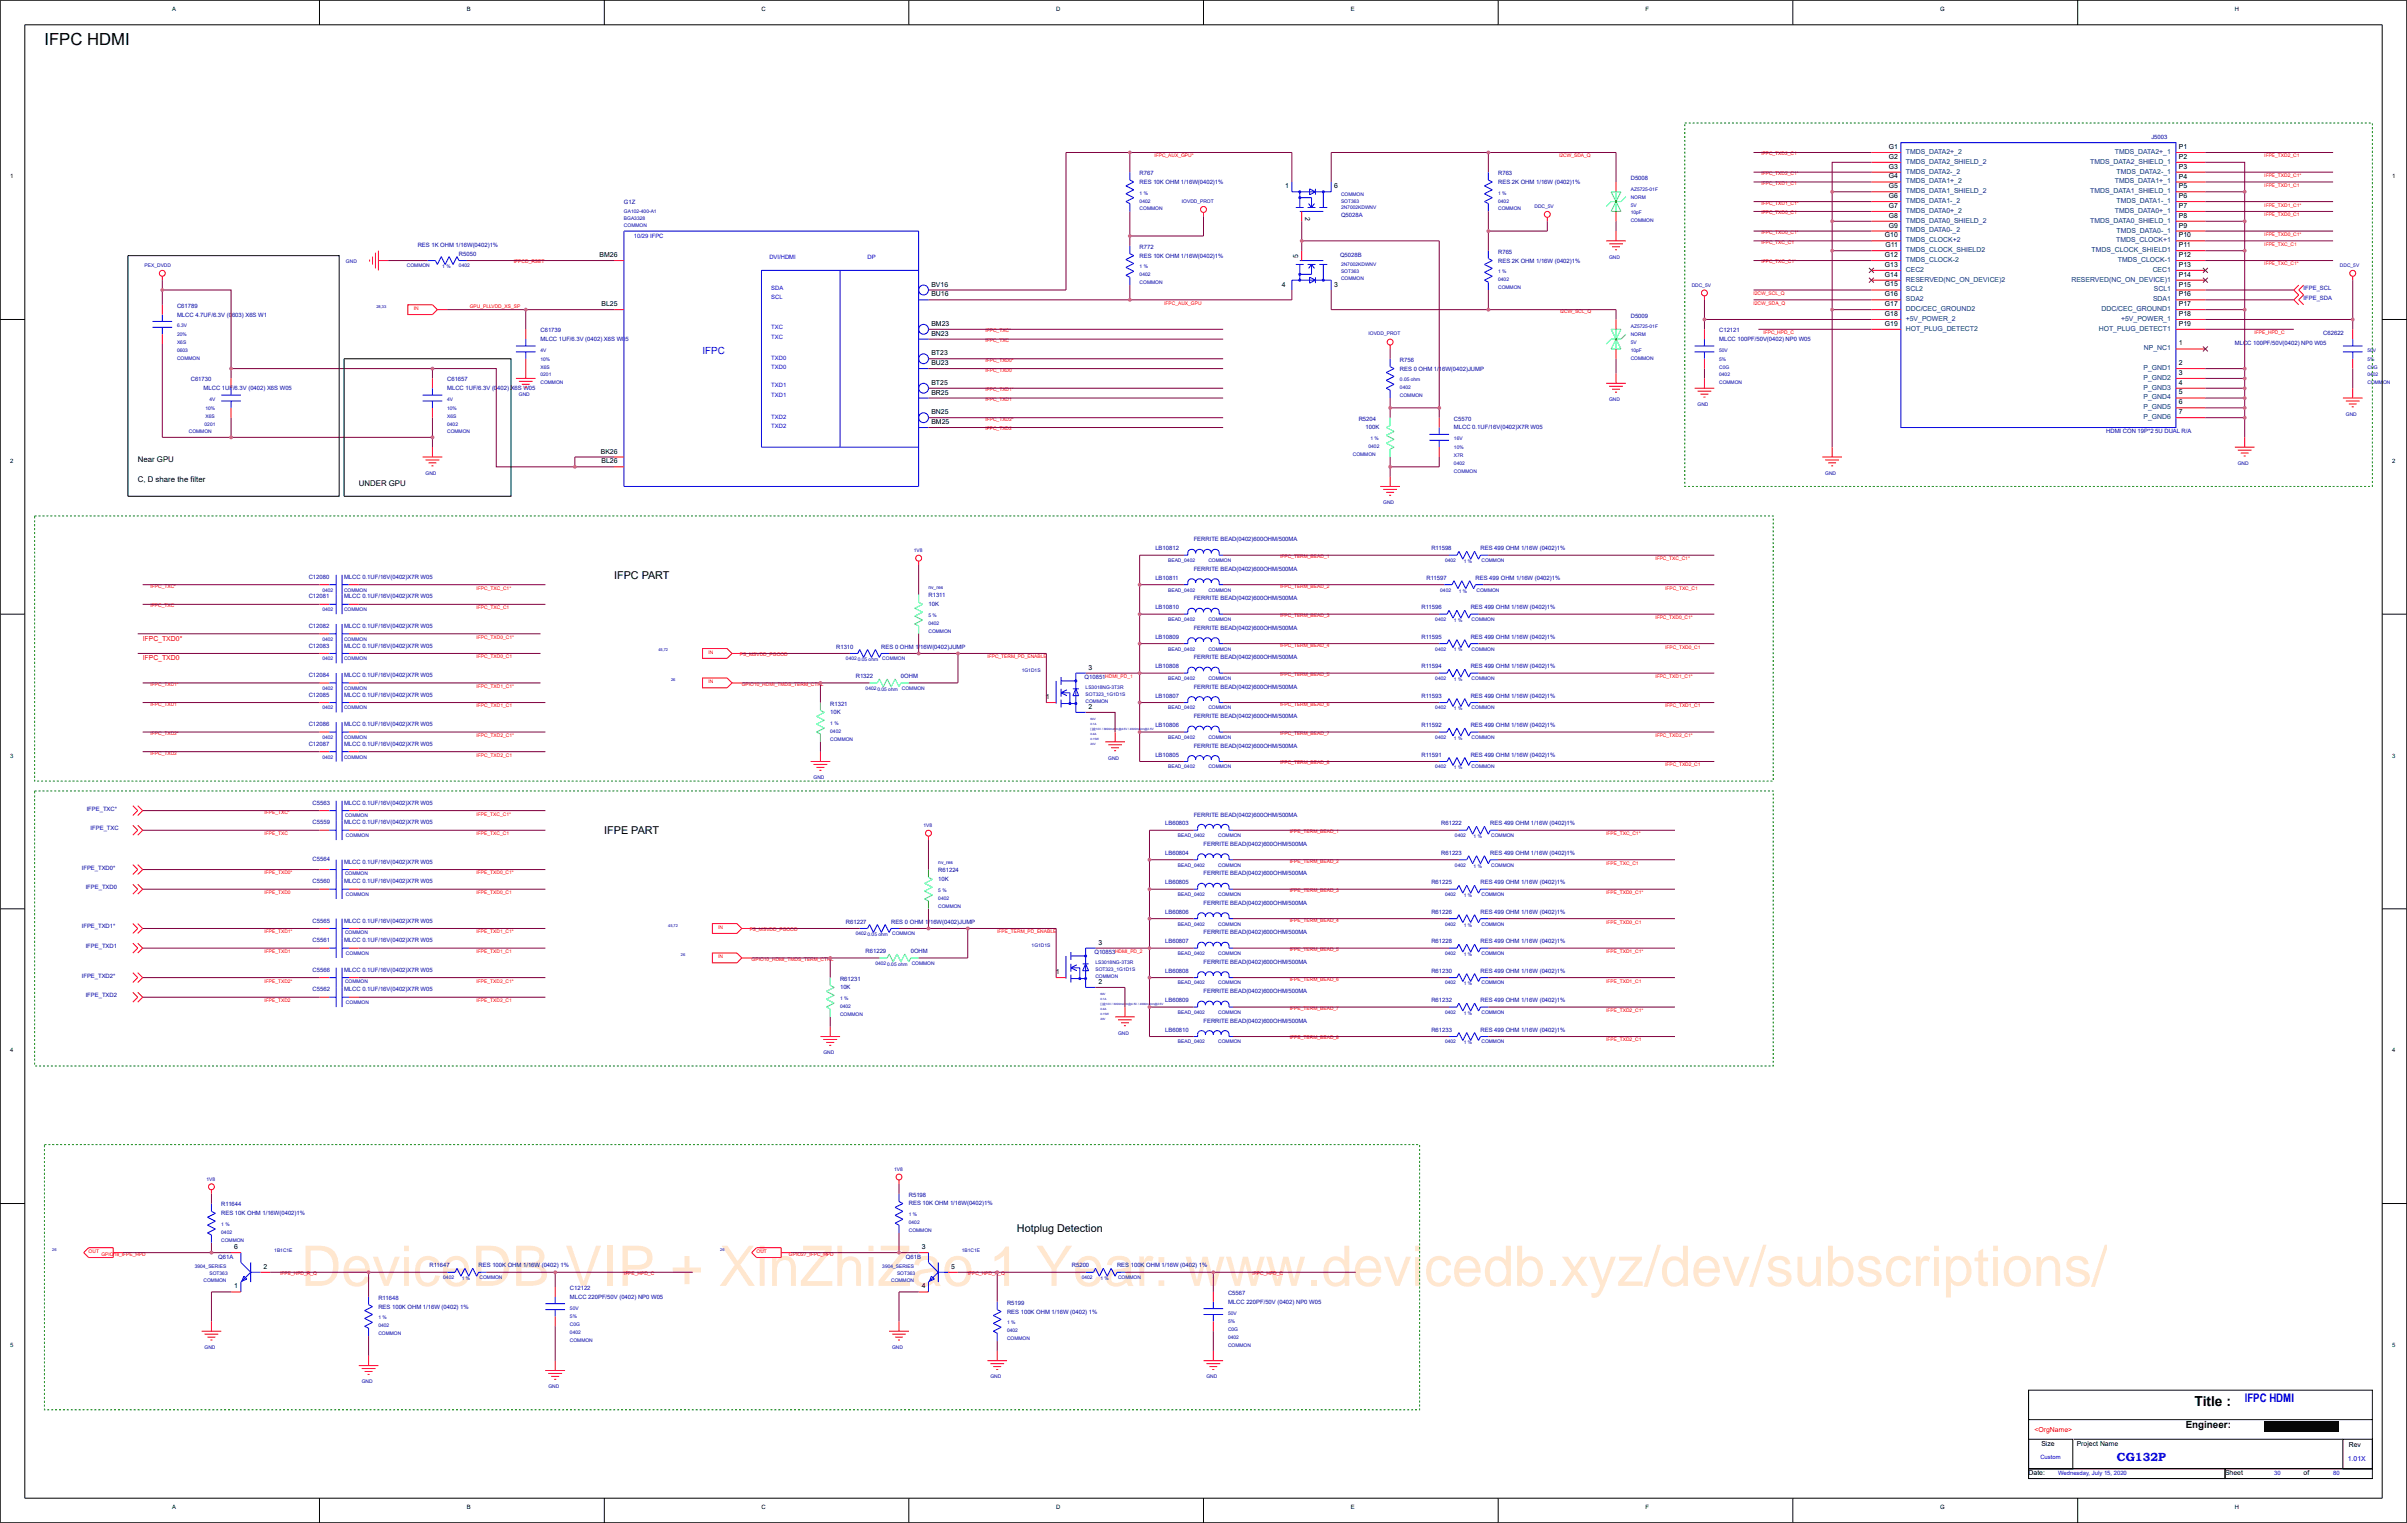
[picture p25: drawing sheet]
<svg xmlns="http://www.w3.org/2000/svg" width="271mm" height="172mm" viewBox="0 0 271 172" stroke-linecap="round" stroke-linejoin="round" font-family="sans-serif">
<defs><g id="words">
<text font-size="6.3" fill="#ff8000" x="33.9" y="145">DeviceDB VIP + XinZhiZao 1 Year: www.devicedb.xyz/dev/subscriptions/</text>
<text font-size="1.9" x="5" y="5.1">IFPC HDMI</text>
<text font-size="1.6" x="247.4" y="158.5">Title :</text>
<g font-size="1.3" fill="#00f">
<text x="253" y="158">IFPC HDMI</text>
<text x="238.6" y="164.7">CG132P</text>
</g>
<g font-size="1.2">
<text x="69.2" y="65.2">IFPC PART</text>
<text x="68.1" y="94">IFPE PART</text>
<text x="114.6" y="138.9">Hotplug Detection</text>
</g>
<text font-size="1.1" fill="#00f" x="79.2" y="39.9">IFPC</text>
<text font-size="1.1" x="246.4" y="161">Engineer:</text>
<g font-size=".9">
<text x="15.5" y="52.1">Near GPU</text>
<text x="15.5" y="54.3">C, D share the filter</text>
<text x="40.4" y="54.8">UNDER GPU</text>
</g>
<g font-size=".8">
<text x="212.9" y="16.8">G1</text>
<text x="212.9" y="17.9">G2</text>
<text x="245.6" y="16.8">P1</text>
<text x="245.6" y="17.9">P2</text>
<text x="144.9" y="21.2">1</text>
<text x="150.4" y="21.2">6</text>
<text x="212.9" y="19">G3</text>
<text x="212.9" y="20.1">G4</text>
<text x="212.9" y="21.2">G5</text>
<text x="212.9" y="22.3">G6</text>
<text x="212.9" y="23.4">G7</text>
<text x="245.6" y="19">P3</text>
<text x="245.6" y="20.1">P4</text>
<text x="245.6" y="21.2">P5</text>
<text x="245.6" y="22.3">P6</text>
<text x="245.6" y="23.4">P7</text>
<text x="67.6" y="29">BM26</text>
<text x="146.4" y="29" transform="rotate(-90 146.4 29)">5</text>
<text x="147.1" y="24.5" transform="rotate(90 147.1 24.5)">2</text>
<text x="212.5" y="26.8">G10</text>
<text x="212.5" y="29">G12</text>
<text x="212.5" y="27.9">G11</text>
<text x="212.9" y="24.5">G8</text>
<text x="212.9" y="25.6">G9</text>
<text x="245.6" y="24.6">P8</text>
<text x="245.6" y="25.7">P9</text>
<text x="245.6" y="26.8">P10</text>
<text x="245.6" y="27.9">P11</text>
<text x="245.6" y="29">P12</text>
<text x="67.8" y="34.5">BL25</text>
<text x="105" y="33.4">BU16</text>
<text x="105" y="32.3">BV16</text>
<text x="144.5" y="32.3">4</text>
<text x="150.4" y="32.3">3</text>
<text x="212.5" y="30.1">G13</text>
<text x="212.5" y="31.2">G14</text>
<text x="212.5" y="32.3">G15</text>
<text x="212.5" y="33.4">G16</text>
<text x="212.5" y="34.5">G17</text>
<text x="212.5" y="35.6">G18</text>
<text x="245.6" y="30.1">P13</text>
<text x="245.6" y="31.2">P14</text>
<text x="245.6" y="32.3">P15</text>
<text x="245.6" y="33.4">P16</text>
<text x="245.6" y="34.5">P17</text>
<text x="245.6" y="35.6">P18</text>
<text x="105" y="41.2">BU23</text>
<text x="105" y="40.1">BT23</text>
<text x="105" y="37.8">BN23</text>
<text x="105" y="36.7">BM23</text>
<text x="212.5" y="36.7">G19</text>
<text x="245.6" y="36.7">P19</text>
<text x="245.6" y="38.9">1</text>
<text x="245.6" y="41.1">2</text>
<text x="105" y="47.8">BM25</text>
<text x="105" y="46.7">BN25</text>
<text x="105" y="44.5">BR25</text>
<text x="105" y="43.4">BT25</text>
<text x="245.6" y="42.3">3</text>
<text x="245.6" y="43.4">4</text>
<text x="245.6" y="44.5">5</text>
<text x="245.6" y="45.6">6</text>
<text x="245.6" y="46.7">7</text>
<text x="67.7" y="51.1">BK26</text>
<text x="67.8" y="52.2">BL26</text>
<text x="122.7" y="75.5">3</text>
<text x="117.9" y="78.8">1</text>
<text x="122.7" y="79.9">2</text>
<text x="123.8" y="106.5">3</text>
<text x="119" y="109.8">1</text>
<text x="123.8" y="110.9">2</text>
<text x="26.4" y="140.8">6</text>
<text x="29.7" y="143">2</text>
<text x="103.9" y="140.8">3</text>
<text x="107.2" y="143">5</text>
<text x="26.4" y="145.2">1</text>
<text x="103.9" y="145.2">4</text>
<text x="228.7" y="166.3">Date:</text>
<text x="230.1" y="163">Size</text>
<text x="234.1" y="163">Project Name</text>
<text x="250.8" y="166.3">Sheet</text>
<text x="259.7" y="166.3">of</text>
<text x="264.8" y="163.1">Rev</text>
</g>
<g font-size=".8" fill="#004080">
<text x="214.8" y="17.3">TMDS_DATA2+_2</text>
<text x="238.4" y="17.4">TMDS_DATA2+_1</text>
<text x="214.8" y="18.5">TMDS_DATA2_SHIELD_2</text>
<text x="214.8" y="19.6">TMDS_DATA2-_2</text>
<text x="214.8" y="20.7">TMDS_DATA1+_2</text>
<text x="214.8" y="21.8">TMDS_DATA1_SHIELD_2</text>
<text x="214.8" y="22.9">TMDS_DATA1-_2</text>
<text x="214.8" y="24">TMDS_DATA0+_2</text>
<text x="235.6" y="18.5">TMDS_DATA2_SHIELD_1</text>
<text x="235.6" y="21.8">TMDS_DATA1_SHIELD_1</text>
<text x="238.4" y="20.7">TMDS_DATA1+_1</text>
<text x="238.4" y="24">TMDS_DATA0+_1</text>
<text x="238.6" y="19.6">TMDS_DATA2-_1</text>
<text x="238.6" y="22.9">TMDS_DATA1-_1</text>
<text x="214.8" y="25.1">TMDS_DATA0_SHIELD_2</text>
<text x="214.8" y="26.2">TMDS_DATA0-_2</text>
<text x="214.8" y="27.3">TMDS_CLOCK+2</text>
<text x="214.8" y="28.4">TMDS_CLOCK_SHIELD2</text>
<text x="214.8" y="29.5">TMDS_CLOCK-2</text>
<text x="235.6" y="25.1">TMDS_DATA0_SHIELD_1</text>
<text x="235.8" y="28.4">TMDS_CLOCK_SHIELD1</text>
<text x="238.6" y="27.3">TMDS_CLOCK+1</text>
<text x="238.6" y="26.2">TMDS_DATA0-_1</text>
<text x="238.8" y="29.5">TMDS_CLOCK-1</text>
<text x="214.8" y="30.6">CEC2</text>
<text x="214.8" y="31.7">RESERVED(NC_ON_DEVICE)2</text>
<text x="214.8" y="32.8">SCL2</text>
<text x="214.8" y="34">SDA2</text>
<text x="214.8" y="35.1">DDC/CEC_GROUND2</text>
<text x="233.5" y="31.7">RESERVED(NC_ON_DEVICE)1</text>
<text x="236.9" y="35.1">DDC/CEC_GROUND1</text>
<text x="242.7" y="30.6">CEC1</text>
<text x="242.7" y="34">SDA1</text>
<text x="242.8" y="32.9">SCL1</text>
<text x="214.8" y="36.2">+5V_POWER_2</text>
<text x="214.8" y="37.3">HOT_PLUG_DETECT2</text>
<text x="236.6" y="37.3">HOT_PLUG_DETECT1</text>
<text x="239.1" y="36.2">+5V_POWER_1</text>
<text x="241.6" y="41.7">P_GND1</text>
<text x="241.7" y="39.5">NP_NC1</text>
<text x="241.6" y="42.8">P_GND2</text>
<text x="241.6" y="43.9">P_GND3</text>
<text x="241.6" y="45">P_GND4</text>
<text x="241.6" y="46.1">P_GND5</text>
<text x="241.6" y="47.2">P_GND6</text>
</g>
<g font-size=".8" fill="#f00">
<text x="16.1" y="74.4">IFPC_TXD0</text>
<text x="16.1" y="72.2">IFPC_TXD0*</text>
<text x="229.3" y="161.5">&lt;OrgName&gt;</text>
</g>
<text font-size=".8" fill="#00f" x="264.7" y="164.7">1.01X</text>
<g font-size=".7">
<text x="19.4" y="1.2">A</text>
<text x="52.6" y="1.2">B</text>
<text x="85.8" y="1.2">C</text>
<text x="119.1" y="1.2">D</text>
<text x="152.3" y="1.2">E</text>
<text x="185.5" y="1.2">F</text>
<text x="218.7" y="1.2">G</text>
<text x="251.9" y="1.2">H</text>
<text x="1.1" y="20.1">1</text>
<text x="269.7" y="20.1">1</text>
<text x="1.1" y="52.2">2</text>
<text x="269.7" y="52.2">2</text>
<text x="1.1" y="85.4">3</text>
<text x="269.7" y="85.4">3</text>
<text x="1.1" y="118.6">4</text>
<text x="269.7" y="118.6">4</text>
<text x="1.1" y="151.8">5</text>
<text x="269.7" y="151.8">5</text>
<text x="19.4" y="170.1">A</text>
<text x="52.6" y="170.1">B</text>
<text x="85.8" y="170.1">C</text>
<text x="119.1" y="170.1">D</text>
<text x="152.3" y="170.1">E</text>
<text x="185.5" y="170.1">F</text>
<text x="218.7" y="170.1">G</text>
<text x="251.9" y="170.1">H</text>
</g>
<g font-size=".7" fill="#0000a0">
<text x="242.5" y="15.6">J5003</text>
<text x="70.3" y="22.9">G1Z</text>
<text x="128.5" y="19.7">R767</text>
<text x="128.5" y="20.7">RES 10K OHM 1/16W(0402)1%</text>
<text x="168.9" y="19.7">R763</text>
<text x="168.9" y="20.7">RES 2K OHM 1/16W (0402)1%</text>
<text x="183.8" y="20.3">D5008</text>
<text x="47.1" y="27.8">RES 1K OHM 1/16W(0402)1%</text>
<text x="51.7" y="28.8">R5050</text>
<text x="128.5" y="28">R772</text>
<text x="128.5" y="29">RES 10K OHM 1/16W(0402)1%</text>
<text x="151.1" y="28.9">Q5028B</text>
<text x="151.2" y="24.5">Q5028A</text>
<text x="168.9" y="28.6">R765</text>
<text x="168.9" y="29.6">RES 2K OHM 1/16W (0402)1%</text>
<text x="20" y="34.7">C61789</text>
<text x="20" y="35.7">MLCC 4.7UF/6.3V (0603) X6S W1</text>
<text x="183.8" y="35.8">D5009</text>
<text x="259.7" y="33.8">IFPE_SDA</text>
<text x="259.7" y="32.7">IFPE_SCL</text>
<text x="60.9" y="37.5">C61739</text>
<text x="60.9" y="38.5">MLCC 1UF/6.3V (0402) X6S W05</text>
<text x="157.8" y="40.8">R756</text>
<text x="157.8" y="41.8">RES 0 OHM 1/16W(0402)JUMP</text>
<text x="193.8" y="37.5">C12121</text>
<text x="193.8" y="38.5">MLCC 100PF/50V(0402) NP0 W05</text>
<text x="251.9" y="38.9">MLCC 100PF/50V(0402) NP0 W05</text>
<text x="261.9" y="37.8">C62622</text>
<text x="21.5" y="43">C61730</text>
<text x="22.9" y="44">MLCC 1UF/6.3V (0402) X6S W05</text>
<text x="50.4" y="43">C61657</text>
<text x="50.4" y="44">MLCC 1UF/6.3V (0402) X6S W05</text>
<text x="153.2" y="47.4">R5204</text>
<text x="163.9" y="47.4">C5570</text>
<text x="153.9" y="48.4">100K</text>
<text x="163.9" y="48.4">MLCC 0.1UF/16V(0402)X7R W05</text>
<text x="237.4" y="48.9">HDMI CON 19P*2 5U DUAL R/A</text>
<text x="34.8" y="65.2">C12080</text>
<text x="38.8" y="65.2">MLCC 0.1UF/16V(0402)X7R W05</text>
<text x="130.2" y="62">LB10812</text>
<text x="130.2" y="65.4">LB10811</text>
<text x="134.6" y="61">FERRITE BEAD(0402)600OHM/500MA</text>
<text x="134.6" y="64.4">FERRITE BEAD(0402)600OHM/500MA</text>
<text x="160.8" y="65.4">R11597</text>
<text x="161.4" y="62">R11598</text>
<text x="166.3" y="65.4">RES 499 OHM 1/16W (0402)1%</text>
<text x="166.9" y="62">RES 499 OHM 1/16W (0402)1%</text>
<text x="34.8" y="70.8">C12082</text>
<text x="34.8" y="67.5">C12081</text>
<text x="38.8" y="70.8">MLCC 0.1UF/16V(0402)X7R W05</text>
<text x="38.8" y="67.5">MLCC 0.1UF/16V(0402)X7R W05</text>
<text x="104.7" y="67.4">R1311</text>
<text x="104.7" y="68.3">10K</text>
<text x="130.2" y="68.7">LB10810</text>
<text x="134.6" y="71">FERRITE BEAD(0402)600OHM/500MA</text>
<text x="134.6" y="67.7">FERRITE BEAD(0402)600OHM/500MA</text>
<text x="160.3" y="68.7">R11596</text>
<text x="165.8" y="68.7">RES 499 OHM 1/16W (0402)1%</text>
<text x="34.8" y="76.3">C12084</text>
<text x="34.8" y="73">C12083</text>
<text x="38.8" y="76.3">MLCC 0.1UF/16V(0402)X7R W05</text>
<text x="38.8" y="73">MLCC 0.1UF/16V(0402)X7R W05</text>
<text x="94.3" y="73.1">R1310</text>
<text x="96.5" y="76.4">R1322</text>
<text x="99.4" y="73.1">RES 0 OHM 1/16W(0402)JUMP</text>
<text x="101.6" y="76.4">0OHM</text>
<text x="122.3" y="76.5">Q10851</text>
<text x="130.2" y="72">LB10809</text>
<text x="130.2" y="75.3">LB10808</text>
<text x="134.6" y="74.3">FERRITE BEAD(0402)600OHM/500MA</text>
<text x="134.6" y="77.6">FERRITE BEAD(0402)600OHM/500MA</text>
<text x="160.3" y="75.3">R11594</text>
<text x="160.3" y="72">R11595</text>
<text x="165.8" y="75.3">RES 499 OHM 1/16W (0402)1%</text>
<text x="165.8" y="72">RES 499 OHM 1/16W (0402)1%</text>
<text x="34.8" y="81.9">C12086</text>
<text x="34.8" y="78.5">C12085</text>
<text x="38.8" y="81.9">MLCC 0.1UF/16V(0402)X7R W05</text>
<text x="38.8" y="78.5">MLCC 0.1UF/16V(0402)X7R W05</text>
<text x="93.6" y="79.5">R1321</text>
<text x="93.6" y="80.5">10K</text>
<text x="130.2" y="82">LB10806</text>
<text x="130.2" y="78.6">LB10807</text>
<text x="134.6" y="81">FERRITE BEAD(0402)600OHM/500MA</text>
<text x="160.3" y="78.6">R11593</text>
<text x="160.3" y="82">R11592</text>
<text x="165.8" y="78.6">RES 499 OHM 1/16W (0402)1%</text>
<text x="165.8" y="82">RES 499 OHM 1/16W (0402)1%</text>
<text x="34.8" y="84.1">C12087</text>
<text x="38.8" y="84.1">MLCC 0.1UF/16V(0402)X7R W05</text>
<text x="130.2" y="85.3">LB10805</text>
<text x="134.6" y="84.3">FERRITE BEAD(0402)600OHM/500MA</text>
<text x="160.3" y="85.3">R11591</text>
<text x="165.8" y="85.3">RES 499 OHM 1/16W (0402)1%</text>
<text x="9.8" y="91.4">IFPE_TXC*</text>
<text x="10.2" y="93.6">IFPE_TXC</text>
<text x="35.2" y="90.7">C5563</text>
<text x="35.2" y="92.9">C5559</text>
<text x="38.8" y="90.7">MLCC 0.1UF/16V(0402)X7R W05</text>
<text x="38.8" y="92.9">MLCC 0.1UF/16V(0402)X7R W05</text>
<text x="131.4" y="93">LB60803</text>
<text x="134.6" y="92">FERRITE BEAD(0402)600OHM/500MA</text>
<text x="135.7" y="95.4">FERRITE BEAD(0402)600OHM/500MA</text>
<text x="162.5" y="93">R61222</text>
<text x="168" y="93">RES 499 OHM 1/16W (0402)1%</text>
<text x="9.2" y="98">IFPE_TXD0*</text>
<text x="9.7" y="100.2">IFPE_TXD0</text>
<text x="35.2" y="97">C5564</text>
<text x="35.2" y="99.6">C5560</text>
<text x="38.8" y="97.4">MLCC 0.1UF/16V(0402)X7R W05</text>
<text x="38.8" y="99.6">MLCC 0.1UF/16V(0402)X7R W05</text>
<text x="105.8" y="98.4">R61224</text>
<text x="105.8" y="99.4">10K</text>
<text x="131.4" y="96.4">LB60804</text>
<text x="131.4" y="99.7">LB60805</text>
<text x="135.7" y="98.7">FERRITE BEAD(0402)600OHM/500MA</text>
<text x="161.4" y="99.7">R61225</text>
<text x="162.5" y="96.4">R61223</text>
<text x="166.9" y="99.7">RES 499 OHM 1/16W (0402)1%</text>
<text x="168" y="96.4">RES 499 OHM 1/16W (0402)1%</text>
<text x="9.2" y="104.7">IFPE_TXD1*</text>
<text x="9.7" y="106.9">IFPE_TXD1</text>
<text x="35.2" y="106.2">C5561</text>
<text x="35.2" y="104">C5565</text>
<text x="38.8" y="106.2">MLCC 0.1UF/16V(0402)X7R W05</text>
<text x="38.8" y="104">MLCC 0.1UF/16V(0402)X7R W05</text>
<text x="95.4" y="104.1">R61227</text>
<text x="97.6" y="107.4">R61229</text>
<text x="100.5" y="104.1">RES 0 OHM 1/16W(0402)JUMP</text>
<text x="102.7" y="107.4">0OHM</text>
<text x="123.4" y="107.5">Q10853</text>
<text x="131.4" y="106.3">LB60807</text>
<text x="131.4" y="103">LB60806</text>
<text x="135.7" y="105.3">FERRITE BEAD(0402)600OHM/500MA</text>
<text x="135.7" y="102">FERRITE BEAD(0402)600OHM/500MA</text>
<text x="161.4" y="106.3">R61228</text>
<text x="161.4" y="103">R61226</text>
<text x="166.9" y="106.3">RES 499 OHM 1/16W (0402)1%</text>
<text x="166.9" y="103">RES 499 OHM 1/16W (0402)1%</text>
<text x="9.2" y="110.2">IFPE_TXD2*</text>
<text x="9.7" y="112.4">IFPE_TXD2</text>
<text x="35.2" y="111.8">C5562</text>
<text x="35.2" y="109.5">C5566</text>
<text x="38.8" y="111.8">MLCC 0.1UF/16V(0402)X7R W05</text>
<text x="38.8" y="109.5">MLCC 0.1UF/16V(0402)X7R W05</text>
<text x="94.7" y="110.5">R61231</text>
<text x="94.7" y="111.5">10K</text>
<text x="131.4" y="113">LB60809</text>
<text x="131.4" y="109.6">LB60808</text>
<text x="135.7" y="112">FERRITE BEAD(0402)600OHM/500MA</text>
<text x="135.7" y="108.7">FERRITE BEAD(0402)600OHM/500MA</text>
<text x="161.4" y="109.6">R61230</text>
<text x="161.4" y="113">R61232</text>
<text x="166.9" y="109.6">RES 499 OHM 1/16W (0402)1%</text>
<text x="166.9" y="113">RES 499 OHM 1/16W (0402)1%</text>
<text x="131.4" y="116.3">LB60810</text>
<text x="135.7" y="115.3">FERRITE BEAD(0402)600OHM/500MA</text>
<text x="161.4" y="116.3">R61233</text>
<text x="166.9" y="116.3">RES 499 OHM 1/16W (0402)1%</text>
<text x="24.9" y="136">R11644</text>
<text x="24.9" y="137">RES 10K OHM 1/16W(0402)1%</text>
<text x="102.5" y="134.9">R5198</text>
<text x="102.5" y="135.9">RES 10K OHM 1/16W(0402)1%</text>
<text x="24.6" y="141.9">Q61A</text>
<text x="48.4" y="142.9">R11647</text>
<text x="54" y="142.9">RES 100K OHM 1/16W (0402) 1%</text>
<text x="102.1" y="141.9">Q61B</text>
<text x="120.8" y="142.9">R5200</text>
<text x="125.9" y="142.9">RES 100K OHM 1/16W (0402) 1%</text>
<text x="42.7" y="146.5">R11648</text>
<text x="42.7" y="147.5">RES 100K OHM 1/16W (0402) 1%</text>
<text x="64.3" y="145.4">C12122</text>
<text x="64.3" y="146.4">MLCC 220PF/50V (0402) NP0 W05</text>
<text x="113.5" y="147.1">R5199</text>
<text x="113.5" y="148.1">RES 100K OHM 1/16W (0402) 1%</text>
<text x="138.4" y="146">C5567</text>
<text x="138.4" y="147">MLCC 220PF/50V (0402) NP0 W05</text>
</g>
<g font-size=".7" fill="#00f">
<text x="71.4" y="26.8">10/29 IFPC</text>
<text x="86.7" y="29.1">DVI/HDMI</text>
<text x="97.8" y="29.1">DP</text>
<text x="86.9" y="33.7">SCL</text>
<text x="87" y="32.7">SDA</text>
<text x="87" y="40.6">TXD0</text>
<text x="87" y="38.2">TXC</text>
<text x="87" y="41.6">TXD0</text>
<text x="87" y="37.1">TXC</text>
<text x="87" y="47.2">TXD2</text>
<text x="87" y="43.7">TXD1</text>
<text x="87" y="44.8">TXD1</text>
<text x="87" y="48.2">TXD2</text>
<text x="230" y="164.5">Custom</text>
<text x="232" y="166.2">Wednesday, July 15, 2020</text>
<text x="256.4" y="166.2">30</text>
<text x="263" y="166.2">80</text>
</g>
<g font-size=".6" fill="#f00">
<text x="130.1" y="17.7">IFPC_AUX_GPU*</text>
<text x="175.8" y="17.7">I2CW_SDA_Q</text>
<text x="198.6" y="17.5">IFPC_TXD2_C1</text>
<text x="255.3" y="17.7">IFPE_TXD2_C1</text>
<text x="198.6" y="20.8">IFPC_TXD1_C1</text>
<text x="198.6" y="23.1">IFPC_TXD1_C1*</text>
<text x="198.6" y="19.7">IFPC_TXD2_C1*</text>
<text x="255.3" y="23.3">IFPE_TXD1_C1*</text>
<text x="255.3" y="21.1">IFPE_TXD1_C1</text>
<text x="255.3" y="20">IFPE_TXD2_C1*</text>
<text x="57.9" y="29.7">IFPCD_RSET</text>
<text x="198.6" y="27.5">IFPC_TXC_C1</text>
<text x="198.6" y="29.7">IFPC_TXC_C1*</text>
<text x="198.6" y="24.2">IFPC_TXD0_C1</text>
<text x="198.6" y="26.4">IFPC_TXD0_C1*</text>
<text x="255.3" y="29.9">IFPE_TXC_C1*</text>
<text x="255.3" y="27.7">IFPE_TXC_C1</text>
<text x="255.3" y="26.6">IFPE_TXD0_C1*</text>
<text x="255.3" y="24.4">IFPE_TXD0_C1</text>
<text x="46.6" y="35">IN</text>
<text x="53" y="34.7">GPU_PLLVDD_XS_SP</text>
<text x="131.2" y="34.4">IFPC_AUX_GPU</text>
<text x="175.9" y="35.2">I2CW_SCL_Q</text>
<text x="197.7" y="34.4">I2CW_SDA_Q</text>
<text x="197.7" y="33.2">I2CW_SCL_Q</text>
<text x="111.1" y="38.6">IFPC_TXC</text>
<text x="111.1" y="37.5">IFPC_TXC*</text>
<text x="111.1" y="41.9">IFPC_TXD0</text>
<text x="111.1" y="40.8">IFPC_TXD0*</text>
<text x="198.8" y="37.7">IFPC_HPD_C</text>
<text x="254.2" y="37.7">IFPE_HPD_C</text>
<text x="111.1" y="45.2">IFPC_TXD1</text>
<text x="111.1" y="44.1">IFPC_TXD1*</text>
<text x="111.1" y="47.4">IFPC_TXD2*</text>
<text x="111.1" y="48.5">IFPC_TXD2</text>
<text x="144.3" y="62.9">IFPC_TERM_BEAD_1</text>
<text x="186.6" y="63.1">IFPC_TXC_C1*</text>
<text x="17" y="68.5">IFPC_TXC</text>
<text x="17" y="66.2">IFPC_TXC*</text>
<text x="53.7" y="68.7">IFPC_TXC_C1</text>
<text x="53.7" y="66.5">IFPC_TXC_C1*</text>
<text x="144.3" y="66.2">IFPC_TERM_BEAD_2</text>
<text x="144.3" y="69.6">IFPC_TERM_BEAD_3</text>
<text x="186.6" y="69.8">IFPC_TXD0_C1*</text>
<text x="187.7" y="66.5">IFPC_TXC_C1</text>
<text x="17" y="77.3">IFPC_TXD1*</text>
<text x="53.7" y="74.2">IFPC_TXD0_C1</text>
<text x="53.7" y="72">IFPC_TXD0_C1*</text>
<text x="53.7" y="77.5">IFPC_TXD1_C1*</text>
<text x="79.9" y="77">IN</text>
<text x="79.9" y="73.7">IN</text>
<text x="83.4" y="74">PS_MSVDD_PGOOD</text>
<text x="83.6" y="77.3">GPIO10_HDMI_TMDS_TERM_CTRL</text>
<text x="111.3" y="74.2">IFPC_TERM_PD_ENABLE</text>
<text x="124.6" y="76.4">HDMI_PD_1</text>
<text x="144.3" y="72.9">IFPC_TERM_BEAD_4</text>
<text x="144.3" y="76.2">IFPC_TERM_BEAD_5</text>
<text x="186.6" y="76.4">IFPC_TXD1_C1*</text>
<text x="187.7" y="73.1">IFPC_TXD0_C1</text>
<text x="17" y="79.5">IFPC_TXD1</text>
<text x="17" y="82.9">IFPC_TXD2*</text>
<text x="53.7" y="79.8">IFPC_TXD1_C1</text>
<text x="53.7" y="83.1">IFPC_TXD2_C1*</text>
<text x="144.3" y="79.5">IFPC_TERM_BEAD_6</text>
<text x="144.3" y="82.9">IFPC_TERM_BEAD_7</text>
<text x="186.6" y="83.1">IFPC_TXD2_C1*</text>
<text x="187.7" y="79.8">IFPC_TXD1_C1</text>
<text x="17" y="85.1">IFPC_TXD2</text>
<text x="53.7" y="85.3">IFPC_TXD2_C1</text>
<text x="144.3" y="86.2">IFPC_TERM_BEAD_8</text>
<text x="187.7" y="86.4">IFPC_TXD2_C1</text>
<text x="29.8" y="91.7">IFPE_TXC*</text>
<text x="29.8" y="94.1">IFPE_TXC</text>
<text x="53.7" y="91.9">IFPE_TXC_C1*</text>
<text x="53.7" y="94.1">IFPE_TXC_C1</text>
<text x="145.4" y="93.9">IFPE_TERM_BEAD_1</text>
<text x="181.1" y="94.1">IFPE_TXC_C1*</text>
<text x="29.8" y="98.6">IFPE_TXD0*</text>
<text x="29.8" y="100.8">IFPE_TXD0</text>
<text x="53.7" y="98.6">IFPE_TXD0_C1*</text>
<text x="53.7" y="100.8">IFPE_TXD0_C1</text>
<text x="145.4" y="97.2">IFPE_TERM_BEAD_2</text>
<text x="145.4" y="100.6">IFPE_TERM_BEAD_3</text>
<text x="181.1" y="100.8">IFPE_TXD0_C1*</text>
<text x="181.1" y="97.5">IFPE_TXC_C1</text>
<text x="29.8" y="105.2">IFPE_TXD1*</text>
<text x="29.8" y="107.4">IFPE_TXD1</text>
<text x="53.7" y="105.2">IFPE_TXD1_C1*</text>
<text x="53.7" y="107.4">IFPE_TXD1_C1</text>
<text x="81" y="104.7">IN</text>
<text x="84.5" y="105">PS_MSVDD_PGOOD</text>
<text x="112.4" y="105.2">IFPE_TERM_PD_ENABLE</text>
<text x="125.7" y="107.4">HDMI_PD_2</text>
<text x="145.4" y="103.9">IFPE_TERM_BEAD_4</text>
<text x="145.4" y="107.2">IFPE_TERM_BEAD_5</text>
<text x="181.1" y="104.1">IFPE_TXD0_C1</text>
<text x="181.1" y="107.4">IFPE_TXD1_C1*</text>
<text x="29.8" y="110.8">IFPE_TXD2*</text>
<text x="29.8" y="113">IFPE_TXD2</text>
<text x="53.7" y="110.8">IFPE_TXD2_C1*</text>
<text x="53.7" y="113">IFPE_TXD2_C1</text>
<text x="81" y="108">IN</text>
<text x="84.7" y="108.3">GPIO10_HDMI_TMDS_TERM_CTRL</text>
<text x="145.4" y="110.5">IFPE_TERM_BEAD_6</text>
<text x="145.4" y="113.9">IFPE_TERM_BEAD_7</text>
<text x="181.1" y="110.8">IFPE_TXD1_C1</text>
<text x="145.4" y="117.2">IFPE_TERM_BEAD_8</text>
<text x="181.1" y="114.1">IFPE_TXD2_C1*</text>
<text x="181.1" y="117.4">IFPE_TXD2_C1</text>
<text x="10" y="141.3">OUT</text>
<text x="11.4" y="141.5">GPIO18_IFPE_HPD</text>
<text x="31.6" y="143.8">IFPE_HPD_R_Q</text>
<text x="70.3" y="143.8">IFPE_HPD_C</text>
<text x="85.3" y="141.3">OUT</text>
<text x="88.9" y="141.5">GPIO27_IFPC_HPD</text>
<text x="109.1" y="143.8">IFPC_HPD_R_Q</text>
<text x="141.2" y="143.8">IFPC_HPD_C</text>
</g>
<g font-size=".6" fill="#0000a0">
<text x="128.5" y="22.8">0402</text>
<text x="128.5" y="22">1 %</text>
<text x="128.5" y="23.7">COMMON</text>
<text x="133.2" y="22.8">IOVDD_PROT</text>
<text x="151.2" y="22.8">SOT363</text>
<text x="151.2" y="23.6">2N7002KDWNV</text>
<text x="151.2" y="22.1">COMMON</text>
<text x="168.9" y="22">1 %</text>
<text x="168.9" y="22.8">0402</text>
<text x="168.9" y="23.7">COMMON</text>
<text x="173" y="23.4">DDC_5V</text>
<text x="183.8" y="23.3">5V</text>
<text x="183.8" y="22.4">NORM</text>
<text x="183.8" y="21.5">AZ5725-01F</text>
<text x="39" y="29.6">GND</text>
<text x="70.3" y="24.1">GA102-400-A1</text>
<text x="70.3" y="24.8">BGA3328</text>
<text x="70.3" y="25.6">COMMON</text>
<text x="181.4" y="29.1">GND</text>
<text x="183.8" y="24.2">10pF</text>
<text x="183.8" y="25.1">COMMON</text>
<text x="16.3" y="30.1">PEX_DVDD</text>
<text x="45.9" y="30.1">COMMON</text>
<text x="49.9" y="30.3">1 %</text>
<text x="51.7" y="30.1">0402</text>
<text x="128.5" y="30.3">1 %</text>
<text x="128.5" y="31.1">0402</text>
<text x="128.5" y="32">COMMON</text>
<text x="151.2" y="31.6">COMMON</text>
<text x="151.2" y="30">2N7002KDWNV</text>
<text x="151.2" y="30.8">SOT363</text>
<text x="168.9" y="32.6">COMMON</text>
<text x="168.9" y="31.7">0402</text>
<text x="168.9" y="30.8">1 %</text>
<text x="190.7" y="32.4">DDC_5V</text>
<text x="263.8" y="30.1">DDC_5V</text>
<text x="20" y="38.8">X6S</text>
<text x="20" y="37.9">20%</text>
<text x="20" y="36.9">6.3V</text>
<text x="20" y="39.7">0603</text>
<text x="20" y="40.6">COMMON</text>
<text x="60.9" y="41.6">X6S</text>
<text x="60.9" y="40.7">10%</text>
<text x="60.9" y="39.7">4V</text>
<text x="154.3" y="37.8">IOVDD_PROT</text>
<text x="183.8" y="39.7">10pF</text>
<text x="183.8" y="38.8">5V</text>
<text x="183.8" y="37.9">NORM</text>
<text x="183.8" y="40.6">COMMON</text>
<text x="183.8" y="37">AZ5725-01F</text>
<text x="193.8" y="40.7">5%</text>
<text x="193.8" y="41.6">C0G</text>
<text x="193.8" y="39.7">50V</text>
<text x="266.9" y="40.7">5%</text>
<text x="266.9" y="41.6">C0G</text>
<text x="266.9" y="39.7">50V</text>
<text x="23.1" y="48">0201</text>
<text x="23.2" y="47.1">X6S</text>
<text x="23.2" y="46.2">10%</text>
<text x="23.6" y="45.2">4V</text>
<text x="50.4" y="46.2">10%</text>
<text x="50.4" y="47.1">X6S</text>
<text x="50.4" y="45.2">4V</text>
<text x="50.4" y="48">0402</text>
<text x="58.5" y="44.7">GND</text>
<text x="60.9" y="42.4">0201</text>
<text x="60.9" y="43.3">COMMON</text>
<text x="157.8" y="43">0.05 ohm</text>
<text x="157.8" y="43.9">0402</text>
<text x="157.8" y="44.8">COMMON</text>
<text x="181.4" y="45.2">GND</text>
<text x="191.4" y="45.8">GND</text>
<text x="193.8" y="42.4">0402</text>
<text x="193.8" y="43.3">COMMON</text>
<text x="264.4" y="46.9">GND</text>
<text x="266.9" y="42.4">0402</text>
<text x="266.9" y="43.3">COMMON</text>
<text x="21.3" y="48.9">COMMON</text>
<text x="48" y="53.5">GND</text>
<text x="50.4" y="48.9">COMMON</text>
<text x="152.5" y="51.4">COMMON</text>
<text x="154.3" y="50.5">0402</text>
<text x="154.5" y="49.6">1 %</text>
<text x="163.9" y="53.3">COMMON</text>
<text x="163.9" y="51.5">X7R</text>
<text x="163.9" y="52.4">0402</text>
<text x="163.9" y="49.6">16V</text>
<text x="163.9" y="50.6">10%</text>
<text x="205.8" y="53.5">GND</text>
<text x="252.3" y="52.4">GND</text>
<text x="155.9" y="56.8">GND</text>
<text x="103" y="62.3">1V8</text>
<text x="131.7" y="63.4">BEAD_0402</text>
<text x="136.2" y="63.4">COMMON</text>
<text x="162.9" y="63.4">0402</text>
<text x="165" y="63.5">1 %</text>
<text x="167" y="63.4">COMMON</text>
<text x="36.3" y="68.9">0402</text>
<text x="36.3" y="66.7">0402</text>
<text x="38.8" y="68.9">COMMON</text>
<text x="38.8" y="66.7">COMMON</text>
<text x="104.7" y="66.4">nv_res</text>
<text x="104.7" y="70.5">0402</text>
<text x="104.7" y="71.3">COMMON</text>
<text x="104.7" y="69.6">5 %</text>
<text x="131.7" y="66.7">BEAD_0402</text>
<text x="131.7" y="70">BEAD_0402</text>
<text x="136.2" y="70">COMMON</text>
<text x="136.2" y="66.7">COMMON</text>
<text x="161.8" y="70">0402</text>
<text x="162.4" y="66.7">0402</text>
<text x="163.9" y="70.1">1 %</text>
<text x="164.5" y="66.8">1 %</text>
<text x="165.9" y="70">COMMON</text>
<text x="166.5" y="66.7">COMMON</text>
<text x="36.3" y="77.8">0402</text>
<text x="36.3" y="72.2">0402</text>
<text x="36.3" y="74.4">0402</text>
<text x="38.8" y="77.8">COMMON</text>
<text x="38.8" y="72.2">COMMON</text>
<text x="38.8" y="74.4">COMMON</text>
<text x="95.4" y="74.4">0402</text>
<text x="96.7" y="74.5">0.05 ohm</text>
<text x="97.6" y="77.8">0402</text>
<text x="98.9" y="77.9">0.05 ohm</text>
<text x="99.5" y="74.4">COMMON</text>
<text x="101.7" y="77.8">COMMON</text>
<text x="115.2" y="75.8">1G1D1S</text>
<text x="122.4" y="77.6">LS3018NG-3T3R</text>
<text x="131.7" y="73.3">BEAD_0402</text>
<text x="131.7" y="76.7">BEAD_0402</text>
<text x="136.2" y="73.3">COMMON</text>
<text x="136.2" y="76.7">COMMON</text>
<text x="161.8" y="76.7">0402</text>
<text x="161.8" y="73.3">0402</text>
<text x="163.9" y="76.8">1 %</text>
<text x="163.9" y="73.4">1 %</text>
<text x="165.9" y="76.7">COMMON</text>
<text x="165.9" y="73.3">COMMON</text>
<text x="36.3" y="83.3">0402</text>
<text x="36.3" y="80">0402</text>
<text x="38.8" y="83.3">COMMON</text>
<text x="38.8" y="80">COMMON</text>
<text x="93.6" y="81.7">1 %</text>
<text x="93.6" y="82.6">0402</text>
<text x="93.6" y="83.5">COMMON</text>
<text x="122.4" y="79.2">COMMON</text>
<text x="122.4" y="78.4">SOT323_1G1D1S</text>
<text x="131.7" y="83.3">BEAD_0402</text>
<text x="131.7" y="80">BEAD_0402</text>
<text x="136.2" y="83.3">COMMON</text>
<text x="136.2" y="80">COMMON</text>
<text x="161.8" y="80">0402</text>
<text x="161.8" y="83.3">0402</text>
<text x="163.9" y="80.1">1 %</text>
<text x="163.9" y="83.4">1 %</text>
<text x="165.9" y="83.3">COMMON</text>
<text x="165.9" y="80">COMMON</text>
<text x="36.3" y="85.5">0402</text>
<text x="38.8" y="85.5">COMMON</text>
<text x="91.7" y="87.8">GND</text>
<text x="124.9" y="85.6">GND</text>
<text x="131.7" y="86.6">BEAD_0402</text>
<text x="136.2" y="86.6">COMMON</text>
<text x="161.8" y="86.6">0402</text>
<text x="163.9" y="86.7">1 %</text>
<text x="165.9" y="86.6">COMMON</text>
<text x="38.9" y="92">COMMON</text>
<text x="39" y="94.4">COMMON</text>
<text x="104.1" y="93.3">1V8</text>
<text x="132.8" y="94.4">BEAD_0402</text>
<text x="137.3" y="94.4">COMMON</text>
<text x="164" y="94.4">0402</text>
<text x="166.1" y="94.5">1 %</text>
<text x="168.1" y="94.4">COMMON</text>
<text x="38.9" y="98.7">COMMON</text>
<text x="39" y="101">COMMON</text>
<text x="105.8" y="97.4">nv_res</text>
<text x="105.8" y="101.5">0402</text>
<text x="105.8" y="100.6">5 %</text>
<text x="132.8" y="97.7">BEAD_0402</text>
<text x="132.8" y="101">BEAD_0402</text>
<text x="137.3" y="101">COMMON</text>
<text x="137.3" y="97.7">COMMON</text>
<text x="162.9" y="101">0402</text>
<text x="164" y="97.7">0402</text>
<text x="165" y="101.1">1 %</text>
<text x="166.1" y="97.8">1 %</text>
<text x="167" y="101">COMMON</text>
<text x="168.1" y="97.7">COMMON</text>
<text x="38.9" y="105.3">COMMON</text>
<text x="39" y="107.7">COMMON</text>
<text x="96.5" y="105.4">0402</text>
<text x="97.8" y="105.6">0.05 ohm</text>
<text x="100.6" y="105.4">COMMON</text>
<text x="105.8" y="102.3">COMMON</text>
<text x="116.3" y="106.8">1G1D1S</text>
<text x="132.8" y="107.7">BEAD_0402</text>
<text x="132.8" y="104.3">BEAD_0402</text>
<text x="137.3" y="107.7">COMMON</text>
<text x="137.3" y="104.3">COMMON</text>
<text x="162.9" y="107.7">0402</text>
<text x="162.9" y="104.3">0402</text>
<text x="165" y="107.8">1 %</text>
<text x="165" y="104.4">1 %</text>
<text x="167" y="107.7">COMMON</text>
<text x="167" y="104.3">COMMON</text>
<text x="38.9" y="110.9">COMMON</text>
<text x="39" y="113.2">COMMON</text>
<text x="94.7" y="112.7">1 %</text>
<text x="94.7" y="113.6">0402</text>
<text x="98.7" y="108.8">0402</text>
<text x="100" y="108.9">0.05 ohm</text>
<text x="102.8" y="108.8">COMMON</text>
<text x="123.5" y="110.2">COMMON</text>
<text x="123.5" y="109.4">SOT323_1G1D1S</text>
<text x="123.5" y="108.7">LS3018NG-3T3R</text>
<text x="132.8" y="111">BEAD_0402</text>
<text x="137.3" y="111">COMMON</text>
<text x="162.9" y="111">0402</text>
<text x="165" y="111.1">1 %</text>
<text x="167" y="111">COMMON</text>
<text x="92.8" y="118.8">GND</text>
<text x="94.7" y="114.5">COMMON</text>
<text x="126" y="116.6">GND</text>
<text x="132.8" y="114.3">BEAD_0402</text>
<text x="132.8" y="117.6">BEAD_0402</text>
<text x="137.3" y="114.3">COMMON</text>
<text x="137.3" y="117.6">COMMON</text>
<text x="162.9" y="117.6">0402</text>
<text x="162.9" y="114.3">0402</text>
<text x="165" y="117.7">1 %</text>
<text x="165" y="114.4">1 %</text>
<text x="167" y="114.3">COMMON</text>
<text x="167" y="117.6">COMMON</text>
<text x="23.3" y="133.1">1V8</text>
<text x="100.8" y="132">1V8</text>
<text x="102.5" y="138">0402</text>
<text x="102.5" y="137.1">1 %</text>
<text x="22" y="143">3904_SERIES</text>
<text x="23.6" y="143.8">SOT363</text>
<text x="24.9" y="140">COMMON</text>
<text x="24.9" y="139.1">0402</text>
<text x="24.9" y="138.2">1 %</text>
<text x="30.9" y="141.1">1B1C1E</text>
<text x="99.5" y="143">3904_SERIES</text>
<text x="101.1" y="143.8">SOT363</text>
<text x="102.5" y="138.9">COMMON</text>
<text x="108.4" y="141.1">1B1C1E</text>
<text x="22.9" y="144.5">COMMON</text>
<text x="42.7" y="148.7">1 %</text>
<text x="42.7" y="149.6">0402</text>
<text x="50" y="144.2">0402</text>
<text x="52.1" y="144.3">1 %</text>
<text x="54.1" y="144.2">COMMON</text>
<text x="64.3" y="148.6">5%</text>
<text x="64.3" y="147.6">50V</text>
<text x="64.3" y="149.5">C0G</text>
<text x="100.5" y="144.5">COMMON</text>
<text x="113.5" y="149.3">1 %</text>
<text x="121.9" y="144.2">0402</text>
<text x="124" y="144.3">1 %</text>
<text x="126" y="144.2">COMMON</text>
<text x="138.4" y="149.2">5%</text>
<text x="138.4" y="148.2">50V</text>
<text x="23.1" y="152.1">GND</text>
<text x="40.8" y="155.9">GND</text>
<text x="42.7" y="150.5">COMMON</text>
<text x="64.3" y="151.3">COMMON</text>
<text x="64.3" y="150.4">0402</text>
<text x="100.6" y="152.1">GND</text>
<text x="111.6" y="155.4">GND</text>
<text x="113.5" y="150.2">0402</text>
<text x="113.5" y="151.1">COMMON</text>
<text x="136" y="155.4">GND</text>
<text x="138.4" y="150.1">C0G</text>
<text x="138.4" y="151">0402</text>
<text x="138.4" y="151.8">COMMON</text>
<text x="61.8" y="156.5">GND</text>
</g>
<g font-size=".4" fill="#0000a0">
<text x="42.4" y="34.7">28,33</text>
<text x="74.2" y="73.4">45,72</text>
<text x="75.7" y="76.8">26</text>
<text x="75.3" y="104.4">45,72</text>
<text x="76.8" y="107.8">26</text>
<text x="5.9" y="141">26</text>
<text x="81.2" y="141">26</text>
</g>
<g font-size=".3" fill="#0000a0">
<text x="122.9" y="82.3">[ ]@10V / 3000mohm@4.5V / 4000mohm@2.5V</text>
<text x="122.9" y="81.7">0.1A</text>
<text x="122.9" y="84">20V</text>
<text x="122.9" y="83.4">0.15W</text>
<text x="122.9" y="82.9">0.4A</text>
<text x="122.9" y="81.2">60V</text>
<text x="124" y="113.3">[ ]@10V / 3000mohm@4.5V / 4000mohm@2.5V</text>
<text x="124" y="112.7">0.1A</text>
<text x="124" y="113.9">0.4A</text>
<text x="124" y="112.2">60V</text>
<text x="124" y="115">20V</text>
<text x="124" y="114.4">0.15W</text>
</g>
<text font-size=".2" fill="#fff" x="30.5" y="71.7">IFPC_TXD0*</text>
</g></defs>
<g fill="none" stroke="#00f" stroke-width=".11">
<path d="M127.4 19.4v.9M167.8 19.4v.9M214.3 16.1h31v32.1h-31zM17.2 36.2h2.2M17.2 36.9h2.2M18.3 35.5v.7M18.3 36.9v.8M48.2 29.4h.9M51.7 29.4h.9M58.2 39h2.2M58.2 39.7h2.2M59.3 38.2v.8"/>
<path d="M59.3 39.7v.7M70.3 26h33.3v28.8h-33.3zM94.7 30.5v19.9M103.6 30.5h-17.8v19.9h17.8M103.6 38.2h1.1M103.6 33.8h1.1M127.4 22.9v.9M127.4 27.7v.9M127.4 31.3v.8M145.6 20.5v1.1h4.5v-1.1M145.6 32.7v-1.1h4.5v1.1M146.1 29.8h.9"/>
<path d="M146.1 23.4h.9M146.5 22.3h1.4v1.1M146.5 21.6v1.8M146.5 29.8v1.8M146.5 29.4h2.7M146.5 23.8h2.7M147.4 29.8h.9M147.4 23.4h.9M147.6 21.3v.7M147.6 31.3v.6M147.9 29.8v1.1h-1.4M148.3 21.3v.7"/>
<path d="M148.3 31.3v.6M148.7 29.8h.9M148.7 23.4h.9M149.2 21.6v1.8M149.2 29.8v1.8M167.8 22.9v.9M167.8 28.3v.8M167.8 31.8v.9M191 39h2.2M191 39.7h2.2M192.1 38.2v.8M192.1 39.7v.7"/>
<path d="M264.1 39h2.2M264.1 39.7h2.2M265.2 38.2v.8M265.2 39.7v.7M24.9 44.5h2.3M24.9 45.2h2.3M26 43.8v.7M26 45.2v.8M47.6 44.5h2.3M47.6 45.2h2.3M48.7 43.8v.7M48.7 45.2v.8"/>
<path d="M103.6 41.6h1.1M103.6 44.9h1.1M103.6 48.2h1.1M156.7 40.4v.9M156.7 44v.9M161.1 49h2.3M161.1 49.6h2.3M162.2 48.2v.8M162.2 49.6v.8M37.1 79.2h.8M37.1 65.9h.8M37.1 77h.8"/>
<path d="M37.1 73.7h.8M37.1 71.4h.8M37.1 68.1h.8M37.9 64.8v4.4M37.9 70.3v4.5M37.9 75.9v4.4M38.6 64.8v4.4M38.6 70.3v4.5M38.6 75.9v4.4M38.6 79.2h.7M38.6 65.9h.7M38.6 77h.7"/>
<path d="M38.6 73.7h.7M38.6 71.4h.7M38.6 68.1h.7M95.8 73.7h.9M99.4 73.7h.8M119.1 76.8v2.5M119.6 78.1h1v1.2M119.6 76.8h1.7M119.6 79.3h1.7M119.6 76.3v.9M119.6 77.6v.9M119.6 78.9v.9"/>
<path d="M120.9 77.6h.7M120.9 78.4h.7M122.4 75.9h-1.1v4.4h1.1M133.5 72.6h.4l.1-.5 .2-.2h.3l.2 .2 .1 .2 .1-.2 .2-.2h.3l.2 .2 .1 .2 .1-.2 .2-.2h.2l.3 .2 .1 .2v-.2l.3-.2h.2l.3 .2v.5h.5M133.5 62.6h.4l.1-.5 .2-.2h.3l.2 .2 .1 .3 .1-.3 .2-.2h.3l.2 .2 .1 .3 .1-.3 .2-.2h.2l.3 .2 .1 .3v-.3l.3-.2h.2l.3 .2v.5h.5M133.5 65.9h.4l.1-.5 .2-.1h.3l.2 .1 .1 .3 .1-.3 .2-.1h.3l.2 .1 .1 .3 .1-.3 .2-.1h.2l.3 .1 .1 .3v-.3l.3-.1h.2l.3 .1v.5h.5M133.5 75.9h.4l.1-.5 .2-.2h.3l.2 .2 .1 .3 .1-.3 .2-.2h.3l.2 .2 .1 .3 .1-.3 .2-.2h.2l.3 .2 .1 .3v-.3l.3-.2h.2l.3 .2v.5h.5M133.5 69.2h.4l.1-.5 .2-.1h.3l.2 .1 .1 .3 .1-.3 .2-.1h.3l.2 .1 .1 .3 .1-.3 .2-.1h.2l.3 .1 .1 .3v-.3l.3-.1h.2l.3 .1v.5h.5M133.5 79.2h.4l.1-.5 .2-.1h.3l.2 .1 .1 .3 .1-.3 .2-.1h.3l.2 .1 .1 .3 .1-.3 .2-.1h.2l.3 .1 .1 .3v-.3l.3-.1h.2l.3 .1v.5h.5M162.2 72.6h.9M162.2 69.2h.9M162.2 75.9h.9"/>
<path d="M162.2 79.2h.9M162.8 65.9h.9M163.4 62.6h.8M165.8 72.6h.9M165.8 69.2h.9M165.8 75.9h.9M165.8 79.2h.9M166.3 65.9h.9M166.9 62.6h.9M37.1 82.5h.8M37.1 84.7h.8M37.1 93.6h.8"/>
<path d="M37.1 91.4h.8M37.1 98h.8M37.9 81.4v4.4M37.9 90.3v4.4M37.9 96.9v4.4M38.6 82.5h.7M38.6 84.7h.7M38.6 81.4v4.4M38.6 90.3v4.4M38.6 96.9v4.4M38.6 93.6h.7M38.6 91.4h.7"/>
<path d="M38.6 98h.7M133.5 82.5h.4l.1-.5 .2-.1h.3l.2 .1 .1 .3 .1-.3 .2-.1h.3l.2 .1 .1 .3 .1-.3 .2-.1h.2l.3 .1 .1 .3v-.3l.3-.1h.2l.3 .1v.5h.5M133.5 85.8h.4l.1-.5 .2-.1h.3l.2 .1 .1 .3 .1-.3 .2-.1h.3l.2 .1 .1 .3 .1-.3 .2-.1h.2l.3 .1 .1 .3v-.3l.3-.1h.2l.3 .1v.5h.5M134.6 93.6h.4l.1-.5 .2-.2h.3l.2 .2 .1 .3 .1-.3 .2-.2h.3l.2 .2 .1 .3 .1-.3 .2-.2h.3l.2 .2 .1 .3 .1-.3 .2-.2h.2l.3 .2v.5h.5M134.6 96.9h.4l.1-.5 .2-.1h.3l.2 .1 .1 .3 .1-.3 .2-.1h.3l.2 .1 .1 .3 .1-.3 .2-.1h.3l.2 .1 .1 .3 .1-.3 .2-.1h.2l.3 .1v.5h.5M162.2 82.5h.9M162.2 85.8h.9M164.5 93.6h.8M164.5 96.9h.8M165.8 82.5h.9M165.8 85.8h.9M168 93.6h.9"/>
<path d="M168 96.9h.9M37.1 106.9h.8M37.1 104.7h.8M37.1 112.4h.8M37.1 110.2h.8M37.1 100.2h.8M37.9 103.6v4.4M37.9 109.1v4.4M38.6 103.6v4.4M38.6 109.1v4.4M38.6 106.9h.7M38.6 104.7h.7"/>
<path d="M38.6 112.4h.7M38.6 110.2h.7M38.6 100.2h.7M96.9 104.7h.9M100.5 104.7h.8M120.2 107.8v2.5M120.7 107.8h1.7M120.7 110.3h1.7M120.7 107.3v.9M120.7 108.7v.8M120.7 109.9v.9M120.7 109.1h1v1.2"/>
<path d="M122.1 108.7h.6M122.1 109.4h.6M123.5 106.9h-1.1v4.4h1.1M134.6 113.5h.4l.1-.5 .2-.1h.3l.2 .1 .1 .3 .1-.3 .2-.1h.3l.2 .1 .1 .3 .1-.3 .2-.1h.3l.2 .1 .1 .3 .1-.3 .2-.1h.2l.3 .1v.5h.5M134.6 106.9h.4l.1-.5 .2-.2h.3l.2 .2 .1 .3 .1-.3 .2-.2h.3l.2 .2 .1 .3 .1-.3 .2-.2h.3l.2 .2 .1 .3 .1-.3 .2-.2h.2l.3 .2v.5h.5M134.6 103.6h.4l.1-.5 .2-.2h.3l.2 .2 .1 .2 .1-.2 .2-.2h.3l.2 .2 .1 .2 .1-.2 .2-.2h.3l.2 .2 .1 .2 .1-.2 .2-.2h.2l.3 .2v.5h.5M134.6 116.8h.4l.1-.5 .2-.1h.3l.2 .1 .1 .3 .1-.3 .2-.1h.3l.2 .1 .1 .3 .1-.3 .2-.1h.3l.2 .1 .1 .3 .1-.3 .2-.1h.2l.3 .1v.5h.5M134.6 110.2h.4l.1-.5 .2-.1h.3l.2 .1 .1 .3 .1-.3 .2-.1h.3l.2 .1 .1 .3 .1-.3 .2-.1h.3l.2 .1 .1 .3 .1-.3 .2-.1h.2l.3 .1v.5h.5M134.6 100.2h.4l.1-.5 .2-.1h.3l.2 .1 .1 .3 .1-.3 .2-.1h.3l.2 .1 .1 .3 .1-.3 .2-.1h.3l.2 .1 .1 .3 .1-.3 .2-.1h.2l.3 .1v.5h.5M163.4 106.9h.8M163.4 116.8h.8M163.4 113.5h.8"/>
<path d="M163.4 110.2h.8M163.4 103.6h.8M163.4 100.2h.8M166.9 106.9h.9M166.9 116.8h.9M166.9 113.5h.9M166.9 110.2h.9M166.9 103.6h.9M166.9 100.2h.9M23.8 135.7v.9M23.8 139.2v.9M101.3 134.6v.8"/>
<path d="M101.3 138.1v.9M27.2 141.2v1.1M27.2 144.5v1.1M28.3 142.3v2.2M28.3 143.4h1.1M41.6 146.2v.9M41.6 149.7v.9M50.4 143.4h.9M54 143.4h.8M61.5 147h2.2M61.5 147.6h2.2M62.6 146.2v.8"/>
<path d="M62.6 147.6v.8M104.7 141.2v1.1M104.7 144.5v1.1M105.8 143.4h1.1M105.8 142.3v2.2M112.4 146.7v.9M112.4 150.3v.9M122.4 143.4h.9M125.9 143.4h.9M135.7 147.5h2.2M135.7 148.2h2.2M136.8 146.7v.8"/>
<path d="M136.8 148.2v.8"/>
<circle cx="104.1" cy="37.1" r=".55"/>
<circle cx="104.1" cy="32.7" r=".55"/>
<circle cx="146.5" cy="30.9" r=".11"/>
<circle cx="146.5" cy="31.6" r=".11"/>
<circle cx="146.5" cy="22.3" r=".11"/>
<circle cx="146.5" cy="21.6" r=".11"/>
<circle cx="149.2" cy="31.6" r=".11"/>
<circle cx="149.2" cy="21.6" r=".11"/>
<circle cx="104.1" cy="40.4" r=".55"/>
<circle cx="104.1" cy="47.1" r=".55"/>
<circle cx="104.1" cy="43.8" r=".55"/>
<circle cx="120.6" cy="79.3" r=".11"/>
<circle cx="121.3" cy="76.8" r=".11"/>
<circle cx="121.3" cy="79.3" r=".11"/>
<circle cx="121.7" cy="110.3" r=".11"/>
<circle cx="122.4" cy="110.3" r=".11"/>
<circle cx="122.4" cy="107.8" r=".11"/>
</g>
<g fill="none" stroke="#f00" stroke-width=".11">
<path d="M211 17.2h3.3M211 18.3h3.3M211 19.4h3.3M245.3 17.2h3.3M245.3 18.3h3.3M245.3 19.4h3.3M18.3 31.1v.5M18.3 34.4v1.1M18.3 37.7v1.1M41.7 29.3v.2M42 28.9v.9M42.3 28.5v1.8"/>
<path d="M42.7 29.4h1.1M42.7 28.3v2.2M48.7 34.4h-2.7v1.1h2.7M49.3 34.9h1.1M59.3 37.1v1.1M69.2 34.9h1.1M69.2 29.4h1.1M135.7 23.9v.5M146.7 23.8v1.1M146.7 28.3v1.1M156.7 38.9v.4M174.4 24.5v.4"/>
<path d="M181.1 27.2h2.2M181.4 27.5h1.6M181.7 27.8h.9M182.1 28.2h.2M182.2 20.5v1.1M182.2 23.8v1.1M182.2 26v1.2M182.2 36v1.1M182.2 39.3v1.1M192.1 33.4v.4M192.1 37.1v1.1M211 34.9h3.3"/>
<path d="M211 29.4h3.3M211 20.5h3.3M211 21.6h3.3M211 22.7h3.3M211 23.8h3.3M211 24.9h3.3M211 26h3.3M211 27.2h3.3M211 28.3h3.3M211 30.5h3.3M211 31.6h3.3M211 32.7h3.3"/>
<path d="M211 33.8h3.3M211 36h3.3M211 37.1h3.3M245.3 34.9h3.3M245.3 29.4h3.3M245.3 20.5h3.3M245.3 21.6h3.3M245.3 22.7h3.3M245.3 23.8h3.3M245.3 24.9h3.3M245.3 26h3.3M245.3 27.2h3.3"/>
<path d="M245.3 28.3h3.3M245.3 30.5h3.3M245.3 31.6h3.3M245.3 32.7h3.3M245.3 33.8h3.3M245.3 36h3.3M245.3 37.1h3.3M245.3 39.3h3.3M265.2 31.1v.5M265.2 37.1v1.1M26 42.7v1.1M26 46v1.1"/>
<path d="M47.6 51.5h2.3M48 51.8h1.5M48.3 52.2h.9M48.6 52.5h.3M48.7 42.7v1.1M48.7 46v1.1M48.7 50.4v1.1M58.2 42.7h2.2M58.5 43h1.5M58.8 43.3h.9M59.2 43.7h.2M59.3 40.4v2.3"/>
<path d="M69.2 52.6h1.1M69.2 51.5h1.1M155.6 54.8h2.2M155.9 55.2h1.6M156.3 55.5h.9M156.6 55.8h.2M156.7 53.7v1.1M162.2 47.1v1.1M162.2 50.4v1.1M181.1 43.2h2.2M181.4 43.5h1.6M181.7 43.9h.9"/>
<path d="M182.1 44.2h.2M182.2 42.1v1.1M191 43.8h2.2M191.4 44.1h1.5M191.7 44.4h.9M192 44.8h.3M192.1 40.4v1.2M192.1 42.7v1.1M205.4 51.5h2.2M205.8 51.8h1.5M206.1 52.2h.9M206.4 52.5h.2"/>
<path d="M206.5 50.4v1.1M245.3 41.6h3.3M245.3 42.7h3.3M245.3 43.8h3.3M245.3 44.9h3.3M245.3 46h3.3M245.3 47.1h3.3M251.9 50.4h2.3M252.3 50.7h1.5M252.6 51.1h.9M252.9 51.4h.3M253 49.3v1.1"/>
<path d="M264.1 44.9h2.2M264.4 45.2h1.6M264.8 45.5h.9M265.1 45.9h.2M265.2 40.4v1.2M265.2 43.8v1.1M36 79.2h1.1M36 77h1.1M36 71.4h1.1M36 68.1h1.1M36 65.9h1.1M36 73.7h1.1"/>
<path d="M39.3 79.2h1.1M39.3 77h1.1M39.3 71.4h1.1M39.3 68.1h1.1M39.3 65.9h1.1M39.3 73.7h1.1M82 76.4h-2.8v1.1h2.8M82 73.1h-2.8v1.1h2.8M82.5 77h1.1M82.5 73.7h1.1M103.6 63.3v.4M118 79.2h1.1"/>
<path d="M36 84.7h1.1M36 91.4h1.1M36 82.5h1.1M36 98h1.1M36 93.6h1.1M39.3 84.7h1.1M39.3 91.4h1.1M39.3 82.5h1.1M39.3 98h1.1M39.3 93.6h1.1M91.4 85.8h2.2M91.7 86.2h1.6"/>
<path d="M92 86.5h.9M92.4 86.8h.2M92.5 84.7v1.1M104.7 94.3v.4M124.6 83.6h2.2M124.9 84h1.6M125.3 84.3h.8M125.6 84.6h.2M125.7 82.5v1.1M36 106.9h1.1M36 112.4h1.1M36 110.2h1.1"/>
<path d="M36 104.7h1.1M36 100.2h1.1M39.3 106.9h1.1M39.3 112.4h1.1M39.3 110.2h1.1M39.3 104.7h1.1M39.3 100.2h1.1M83.1 104.1h-2.8v1.1h2.8M83.1 107.4h-2.8v1.1h2.8M83.6 104.7h1.1M83.6 108h1.1M92.5 116.8h2.2"/>
<path d="M92.8 117.2h1.6M93.2 117.5h.8M93.5 117.8h.2M93.6 115.7v1.1M119.1 110.2h1.1M125.7 114.6h2.2M126 115h1.6M126.4 115.3h.9M126.7 115.6h.2M126.8 113.5v1.1M23.8 134.1v.5M101.3 133v.5"/>
<path d="M10 140.7h2.8v1.1h-2.8M12.8 141.2h1.1M22.7 150.1h2.2M23.1 150.4h1.5M23.4 150.7h.9M23.7 151.1h.2M23.8 149v1.1M26 145.6h1.2M26 141.2h1.2M29.4 143.4h1.1M40.4 153.9h2.3M40.8 154.3h1.5"/>
<path d="M41.1 154.6h.9M41.4 154.9h.3M41.6 152.8v1.1M61.5 154.5h2.2M61.8 154.8h1.6M62.1 155.2h.9M62.5 155.5h.2M62.6 145.1v1.1M62.6 148.4v1.1M62.6 153.4v1.1M85.3 140.7h2.8v1.1h-2.8M88.1 141.2h1.1"/>
<path d="M100.2 150.1h2.3M100.6 150.4h1.5M100.9 150.7h.9M101.2 151.1h.3M101.3 149v1.1M103.6 145.6h1.1M103.6 141.2h1.1M106.9 143.4h1.1M111.3 153.4h2.2M111.6 153.7h1.6M112 154.1h.9M112.3 154.4h.2"/>
<path d="M112.4 152.3v1.1M135.7 153.4h2.2M136 153.7h1.6M136.3 154.1h.9M136.7 154.4h.2M136.8 145.6v1.1M136.8 149v1.1M136.8 152.3v1.1"/>
<circle cx="18.3" cy="30.8" r=".33"/>
<circle cx="135.7" cy="23.6" r=".33"/>
<circle cx="156.7" cy="38.6" r=".33"/>
<circle cx="174.4" cy="24.2" r=".33"/>
<circle cx="192.1" cy="33" r=".33"/>
<circle cx="265.2" cy="30.8" r=".33"/>
<circle cx="103.6" cy="62.9" r=".33"/>
<circle cx="104.7" cy="93.9" r=".33"/>
<circle cx="23.8" cy="133.8" r=".33"/>
<circle cx="101.3" cy="132.7" r=".33"/>
</g>
<g fill="#000" stroke="#00f" stroke-width=".11">
<path d="M49.1 29.4l.2 .4zM49.7 28.9l-.4 .9zM49.7 28.9l.5 .9zM50.6 28.9l.5 .9zM50.6 28.9l-.4 .9zM51.5 28.9l-.4 .9zM51.5 28.9l.2 .5zM126.9 22.7l.5 .2zM126.9 21.8l.9 .5zM126.9 21.8l.9-.4zM126.9 21l.9-.5zM126.9 31l.5 .3z"/>
<path d="M126.9 30.1l.9 .5zM126.9 30.1l.9-.4zM126.9 29.3l.9-.5zM126.9 22.7l.9-.4zM126.9 21l.9 .4zM127.4 20.3l.4 .2zM126.9 31l.9-.4zM126.9 29.3l.9 .4zM127.4 28.6l.4 .2zM147.6 31.3l.7 .3zM147.6 31.9l.7-.3zM147.6 22l.7-.4z"/>
<path d="M147.6 21.3l.7 .3zM147.9 29.8l-.4 .5zM147.9 29.8l.3 .5zM147.5 22.9l.4 .5zM148.2 22.9l-.3 .5zM167.3 31.6l.5 .2zM167.3 30.7l.9 .4zM167.3 30.7l.9-.4zM167.3 29.8l.9-.4zM167.3 22.7l.5 .2zM167.3 21.8l.9 .5zM167.3 21.8l.9-.4z"/>
<path d="M167.3 21l.9-.5zM167.3 31.6l.9-.5zM167.3 29.8l.9 .5zM167.8 29.1l.4 .3zM167.3 22.7l.9-.4zM167.3 21l.9 .4zM167.8 20.3l.4 .2zM156.3 43.8l.4 .2zM156.3 42.9l.9 .4zM156.3 42.9l.9-.5zM156.3 42l.9-.4zM156.3 43.8l.9-.5z"/>
<path d="M156.3 42l.9 .4zM156.7 41.3l.5 .3zM96.9 73.2l-.2 .5zM96.9 73.2l.5 .9zM97.8 73.2l-.4 .9zM97.8 73.2l.4 .9zM98.7 73.2l-.5 .9zM98.7 73.2l.4 .9zM99.4 73.7l-.3 .4zM119.6 78.1l.7-.3zM119.6 78.1l.7 .3zM121.3 77.6l-.4 .8z"/>
<path d="M121.3 77.6l.3 .8zM163.4 68.8l-.3 .4zM163.4 75.4l-.3 .5zM163.4 78.8l-.3 .4zM163.4 72.1l-.3 .5zM163.4 68.8l.4 .9zM163.4 75.4l.4 .9zM163.4 78.8l.4 .8zM163.4 72.1l.4 .9zM163.9 65.5l-.2 .4zM164.2 68.8l-.4 .9zM164.2 68.8l.5 .9z"/>
<path d="M164.2 75.4l-.4 .9zM164.2 75.4l.5 .9zM164.2 78.8l-.4 .8zM164.2 78.8l.5 .8zM164.2 72.1l-.4 .9zM164.2 72.1l.5 .9zM163.9 65.5l.4 .9zM164.5 62.1l-.3 .5zM165.1 68.8l-.4 .9zM165.1 75.4l-.4 .9zM165.1 78.8l-.4 .8zM165.1 72.1l-.4 .9z"/>
<path d="M164.8 65.5l-.5 .9zM164.8 65.5l.4 .9zM164.5 62.1l.4 .9zM165.1 68.8l.5 .9zM165.1 75.4l.5 .9zM165.1 78.8l.5 .8zM165.1 72.1l.5 .9zM165.7 65.5l-.5 .9zM165.3 62.1l-.4 .9zM165.3 62.1l.5 .9zM165.8 69.2l-.2 .5zM165.8 75.9l-.2 .4z"/>
<path d="M165.8 79.2l-.2 .4zM165.8 72.6l-.2 .4zM165.7 65.5l.4 .9zM166.2 62.1l-.4 .9zM166.3 65.9l-.2 .5zM166.2 62.1l.5 .9zM166.9 62.6l-.2 .4zM163.4 85.4l-.3 .4zM163.4 82.1l-.3 .4zM163.4 85.4l.4 .9zM163.4 82.1l.4 .9zM164.2 85.4l-.4 .9z"/>
<path d="M164.2 85.4l.5 .9zM164.2 82.1l-.4 .9zM164.2 82.1l.5 .9zM164.5 99.8l-.3 .4zM165.1 85.4l-.4 .9zM165.1 82.1l-.4 .9zM165.1 85.4l.5 .9zM165.1 82.1l.5 .9zM165.3 99.8l-.4 .9zM165.3 99.8l.5 .9zM165.6 93.2l-.3 .4zM165.8 85.8l-.2 .5z"/>
<path d="M165.6 96.5l-.3 .4zM165.8 82.5l-.2 .5zM165.6 93.2l.4 .8zM165.6 96.5l.4 .9zM166.2 99.8l.5 .9zM166.5 93.2l-.5 .8zM166.5 93.2l.4 .8zM166.5 96.5l-.5 .9zM166.5 96.5l.4 .9zM167.3 93.2l-.4 .8zM167.3 96.5l-.4 .9zM167.3 93.2l.5 .8z"/>
<path d="M167.3 96.5l.5 .9zM168 93.6l-.2 .4zM168 96.9l-.2 .5zM98 104.2l-.2 .5zM98 104.2l.5 .9zM98.9 104.2l-.4 .9zM98.9 104.2l.5 .9zM99.8 104.2l-.4 .9zM99.8 104.2l.4 .9zM100.5 104.7l-.3 .4zM120.7 109.1l.7-.3zM120.7 109.1l.7 .3z"/>
<path d="M122.4 108.7l-.3 .7zM122.4 108.7l.3 .7zM164.5 116.4l-.3 .4zM164.5 109.8l-.3 .4zM164.5 106.4l-.3 .5zM164.5 103.1l-.3 .5zM164.5 113.1l-.3 .4zM164.5 116.4l.4 .9zM164.5 109.8l.4 .8zM164.5 106.4l.4 .9zM164.5 103.1l.4 .9zM164.5 99.8l.4 .9z"/>
<path d="M164.5 113.1l.4 .9zM165.3 116.4l-.4 .9zM165.3 116.4l.5 .9zM165.3 109.8l-.4 .8zM165.3 109.8l.5 .8zM165.3 106.4l-.4 .9zM165.3 106.4l.5 .9zM165.3 103.1l-.4 .9zM165.3 103.1l.5 .9zM165.3 113.1l-.4 .9zM165.3 113.1l.5 .9zM166.2 116.4l-.4 .9z"/>
<path d="M166.2 109.8l-.4 .8zM166.2 106.4l-.4 .9zM166.2 103.1l-.4 .9zM166.2 99.8l-.4 .9zM166.2 113.1l-.4 .9zM166.2 116.4l.5 .9zM166.2 109.8l.5 .8zM166.2 106.4l.5 .9zM166.2 103.1l.5 .9zM166.2 113.1l.5 .9zM166.9 116.8l-.2 .5zM166.9 110.2l-.2 .4z"/>
<path d="M166.9 106.9l-.2 .4zM166.9 103.6l-.2 .4zM166.9 100.2l-.2 .5zM166.9 113.5l-.2 .5zM23.4 139l.4 .2zM23.4 138.1l.9 .4zM23.4 138.1l.9-.4zM23.4 137.2l.9-.4zM23.4 139l.9-.5zM23.4 137.2l.9 .5zM23.8 136.6l.5 .2zM100.9 137.9l.4 .2z"/>
<path d="M100.9 137l.9 .4zM100.9 137l.9-.4zM100.9 136.1l.9-.4zM100.9 137.9l.9-.5zM100.9 136.1l.9 .5zM101.3 135.4l.5 .3zM27.2 144.5l1.1-1.1zM27.3 144.4l.5-.2zM27.5 143.9l-.2 .5zM27.5 143.9l.3 .3zM27.2 142.3l1.1 1.1zM41.1 149.5l.5 .2z"/>
<path d="M41.1 148.6l.9 .5zM41.1 148.6l.9-.4zM41.1 147.7l.9-.4zM41.1 149.5l.9-.4zM41.1 147.7l.9 .5zM41.6 147.1l.4 .2zM51.5 143l-.2 .4zM51.5 143l.5 .9zM52.4 143l-.4 .9zM52.4 143l.4 .9zM53.3 143l-.5 .9zM53.3 143l.4 .9z"/>
<path d="M54 143.4l-.3 .5zM104.7 144.5l1.1-1.1zM104.8 144.4l.5-.2zM105 143.9l-.2 .5zM105 143.9l.3 .3zM104.7 142.3l1.1 1.1zM112 150.1l.4 .2zM112 149.2l.9 .4zM112 149.2l.9-.5zM112 148.3l.9-.4zM112 150.1l.9-.5zM112 148.3l.9 .4z"/>
<path d="M112.4 147.6l.5 .3zM123.5 143l-.2 .4zM123.5 143l.4 .9zM124.4 143l-.5 .9zM124.4 143l.4 .9zM125.3 143l-.5 .9zM125.3 143l.4 .9zM125.9 143.4l-.2 .5z"/>
</g>
<g fill="#000" stroke="#00ff80" stroke-width=".11">
<path d="M181.6 37.1l1.1 2.2zM182.7 37.1l-1.1 2.2zM181.6 38.2l-.5 .6zM181.6 21.6l1.1 2.2zM182.7 21.6l-1.1 2.2zM181.6 22.7l-.5 .6zM182.7 38.2l.6-.5zM182.7 22.7l.6-.5zM156.3 50l.9 .4zM156.3 49.1l.9-.5zM156.3 48.2l.4-.2zM156.7 50.6l.5-.2z"/>
<path d="M156.3 50l.9-.5zM156.3 49.1l.9 .4zM156.3 48.2l.9 .4zM99.1 76.5l-.2 .5zM99.1 76.5l.5 .9zM100 76.5l-.4 .9zM100 76.5l.5 .9zM100.9 76.5l-.4 .9zM100.9 76.5l.4 .9zM101.6 77l-.3 .4zM103.1 70.3l.5 .3zM103.1 69.5l.9 .4z"/>
<path d="M103.1 69.5l.9-.5zM103.1 68.6l.9-.5zM103.1 70.3l.9-.4zM103.1 68.6l.9 .4zM103.6 67.9l.4 .2zM92 82.5l.5 .2zM92 81.6l.9 .5zM92 81.6l.9-.4zM92 80.7l.9-.4zM92 82.5l.9-.4zM92 80.7l.9 .5zM92.5 80.1l.4 .2z"/>
<path d="M104.2 99.6l.9-.5zM104.7 98.9l.4 .2zM93.2 113.5l.4 .2zM93.2 112.6l.8 .5zM93.2 112.6l.8-.4zM93.2 111.8l.8-.5zM93.2 113.5l.8-.4zM93.2 111.8l.8 .4zM93.6 111.1l.4 .2zM100.2 107.5l-.2 .5zM100.2 107.5l.5 .9zM101.1 107.5l-.4 .9z"/>
<path d="M101.1 107.5l.5 .9zM102 107.5l-.4 .9zM102 107.5l.5 .9zM102.7 108l-.2 .4zM104.2 101.3l.5 .3zM104.2 100.5l.9 .4zM104.2 100.5l.9-.5zM104.2 101.3l.9-.4zM104.2 99.6l.9 .4z"/>
</g>
<g fill="none" stroke="#00ff80" stroke-width=".11">
<path d="M181.6 37.1h1.1M181.6 39.3h1.1M181.6 38.2h1.1M181.6 21.6h1.1M181.6 23.8h1.1M181.6 22.7h1.1M182.2 21.6v2.2M182.2 37.1v2.2M156.7 47.1v.9M156.7 50.6v.9M92.5 79.2v.9M98 77h.9"/>
<path d="M101.6 77h.9M103.6 67v.9M103.6 70.6v.8M92.5 82.7v.9M104.7 98v.9M93.6 110.2v.9M93.6 113.7v.9M99.1 108h.9M102.7 108h.9M104.7 101.6v.9"/>
</g>
<path d="M210.7 30.2l.5 .6zM210.7 31.3l.5 .6zM211.2 30.2l-.5 .6zM210.7 31.9l.5-.6zM248.3 30.2l.6 .6zM248.3 31.3l.6 .6zM248.3 39.1l.6 .5zM248.9 30.2l-.6 .6zM248.3 31.9l.6-.6zM248.3 39.6l.6-.5z" fill="#000" stroke="#804000" stroke-width=".11"/>
<g fill="#000" stroke="#f00" stroke-width=".11">
<path d="M49.3 34.9l-.6 .6zM48.7 34.4l.6 .5zM258.6 33.8l.5 .6zM259.1 33.2l-.5 .6zM258.6 32.7l.5 .5zM259.1 32.1l-.5 .6zM259.7 33.2l-.6 .6zM259.1 33.8l.6 .6zM259.1 32.7l.6-.6zM259.1 32.7l.6 .5zM82 77.5l.5-.5zM82 74.2l.5-.5z"/>
<path d="M82 76.4l.5 .6zM82 73.1l.5 .6zM15.5 98l-.5 .6zM15 97.5l.5 .5zM15.5 93.6l-.5 .5zM15 93l.5 .6zM15.5 91.4l-.5 .5zM15 90.8l.5 .6zM15.5 97.5l.6 .5zM16.1 98l-.6 .6zM15.5 93l.6 .6zM16.1 93.6l-.6 .5z"/>
<path d="M15.5 90.8l.6 .6zM16.1 91.4l-.6 .5zM15.5 112.4l-.5 .6zM15 111.9l.5 .5zM15.5 110.2l-.5 .6zM15 109.6l.5 .6zM15.5 106.9l-.5 .5zM15 106.3l.5 .6zM15.5 104.7l-.5 .5zM15 104.1l.5 .6zM15.5 100.2l-.5 .6zM15 99.7l.5 .5z"/>
<path d="M15.5 111.9l.6 .5zM16.1 112.4l-.6 .6zM15.5 109.6l.6 .6zM16.1 110.2l-.6 .6zM15.5 106.3l.6 .6zM16.1 106.9l-.6 .5zM15.5 104.1l.6 .6zM16.1 104.7l-.6 .5zM15.5 99.7l.6 .5zM16.1 100.2l-.6 .6zM83.6 104.7l-.5 .5zM83.6 108l-.5 .5z"/>
<path d="M83.1 104.1l.5 .6zM83.1 107.4l.5 .6zM9.4 141.2l.6-.5zM9.4 141.2l.6 .6zM84.7 141.2l.6-.5zM84.7 141.2l.6 .6z"/>
</g>
<path d="M228.7 156.7h38.7v8.9h-38.7zM228.7 162.2h5v3.4h-5zM228.7 165.6h22.1v1.1h-22.1zM228.7 160h38.7M233.8 162.2h30.3M250.8 165.6h16.6v1.1h-16.6zM264.1 162.2h3.3v3.4h-3.3z" fill="none" stroke="#000" stroke-width=".11"/>
<g fill="none" stroke="#800040" stroke-width=".11">
<path d="M127.4 17.2v2.2M167.8 17.2v2.2M197.7 17.2h13.3M197.7 19.4h13.3M211 18.3h-4.5v3.3M248.6 17.2h14.4M248.6 19.4h14.4M248.6 18.3h4.4v3.3M18.3 32.7h7.7v10M18.3 31.6v2.8M18.3 38.8v10.5h7.7M43.8 29.4h4.4"/>
<path d="M50.4 34.9h18.8M52.6 29.4h16.6M59.3 34.9v2.2M104.7 38.2h33.2M104.7 37.1h33.2M127.4 23.8v3.9M127.4 32.1v1.7M135.7 24.4v2.2h-8.3M145.6 20.5v-3.3h-25.4v15.5h-15.5M145.6 32.7v1.1h-40.9M146.7 28.3v-1.1h15.5v18.8M146.7 24.9v2.3"/>
<path d="M150.1 32.7v2.2h32.1v1.1M150.1 20.5v-3.3h32.1v3.3M156.7 39.3v1.1M167.8 23.8v4.5M167.8 32.7v2.2M174.4 24.9v1.1h-6.6M182.2 24.9v1.1M192.1 33.8v2.2M197.7 29.4h13.3M197.7 33.8h13.3M197.7 27.2h13.3M197.7 23.8h13.3"/>
<path d="M197.7 26h13.3M197.7 20.5h13.3M197.7 22.7h13.3M197.7 32.7h13.3M198.2 37.1h12.8M206.5 34.9h4.5M206.5 34.9v15.5M211 36h-18.9v1.1M211 28.3h-4.5v6.6M211 24.9h-4.5v3.4M211 21.6h-4.5v3.3M248.6 29.4h14.4"/>
<path d="M248.6 27.2h14.4M248.6 23.8h14.4M248.6 26h14.4M248.6 20.5h14.4M248.6 22.7h14.4M248.6 33.8h10M248.6 32.7h10M248.6 21.6h4.4v3.3M248.6 24.9h4.4v3.4M248.6 28.3h4.4v6.6M248.6 34.9h4.4v6.7M248.6 37.1h10"/>
<path d="M248.6 36h16.6M265.2 31.6v5.5M26 47.1v2.2M26 49.3h22.7v1.1M26 41.6h22.7v1.1M48.7 41.6h7.2v11h8.9M48.7 47.1v2.2M64.8 52.6h4.4M69.2 51.5h-4.4v1.1M104.7 41.6h33.2M104.7 40.4h33.2M104.7 44.9h33.2"/>
<path d="M104.7 43.8h33.2M104.7 48.2h33.2M104.7 47.1h33.2M156.7 44.9v2.2M156.7 51.5v2.2M156.7 46h5.5v1.1M162.2 51.5v1.1h-5.5M182.2 40.4v1.7M192.1 41.6v1.1M248.6 41.6h4.4v1.1M248.6 42.7h4.4v1.1M248.6 43.8h4.4v1.1"/>
<path d="M248.6 44.9h4.4v1.1M248.6 46h4.4v1.1M248.6 47.1h4.4v2.2M265.2 41.6v2.2M15.5 73.7h20.5M15.5 71.4h20.5M16.1 77h19.9M16.1 65.9h19.9M16.1 79.2h19.9M16.1 68.1h19.9M40.4 77h20.5M40.4 73.7h20.5"/>
<path d="M40.4 71.4h20.5M40.4 65.9h21.1M40.4 79.2h21.1M40.4 68.1h21.1M83.6 77h14.4M83.6 73.7h12.2M92.5 77v2.2M100.2 73.7h7.8v3.3h-5.5M103.6 63.7v3.3M103.6 71.4v2.3M108 73.7h10v5.5M122.4 75.9h11.1"/>
<path d="M128.5 65.9h5M128.5 69.2h5M128.5 72.6h5M128.5 79.2h5M128.5 69.2v16.6h5M133.5 62.6h-5v6.6M137.9 65.9h24.9M137.9 62.6h25.5M137.9 75.9h24.3M137.9 69.2h24.3M137.9 72.6h24.3M137.9 79.2h24.3"/>
<path d="M166.7 75.9h26.5M166.7 69.2h26.5M166.7 72.6h26.5M166.7 79.2h26.5M167.2 65.9h26M167.8 62.6h25.4M16.1 82.5h19.9M16.1 84.7h19.9M16.1 93.6h19.9M16.1 91.4h19.9M16.1 98h19.9M40.4 82.5h21.1"/>
<path d="M40.4 84.7h21.1M40.4 93.6h21.1M40.4 91.4h21.1M40.4 98h21.1M92.5 83.6v1.1M104.7 94.7v3.3M122.4 80.3h3.3v2.2M128.5 82.5h5M129.6 96.9h5M134.6 93.6h-5v23.2h5M137.9 82.5h24.3M137.9 85.8h24.3"/>
<path d="M139 93.6h25.5M139 96.9h25.5M166.7 82.5h26.5M166.7 85.8h26.5M168.9 93.6h19.9M168.9 96.9h19.9M16.1 100.2h19.9M16.1 104.7h19.9M16.1 106.9h19.9M16.1 110.2h19.9M16.1 112.4h19.9M40.4 100.2h21.1"/>
<path d="M40.4 104.7h21.1M40.4 106.9h21.1M40.4 110.2h21.1M40.4 112.4h21.1M84.7 104.7h12.2M84.7 108h14.4M93.6 108v2.2M93.6 114.6v1.1M101.3 104.7h17.8v5.5M104.7 102.5v2.2M109.1 104.7v3.3h-5.5M123.5 111.3h3.3v2.2"/>
<path d="M123.5 106.9h11.1M129.6 100.2h5M129.6 103.6h5M129.6 110.2h5M129.6 113.5h5M139 100.2h24.4M139 103.6h24.4M139 106.9h24.4M139 110.2h24.4M139 113.5h24.4M139 116.8h24.4M167.8 100.2h21"/>
<path d="M167.8 103.6h21M167.8 106.9h21M167.8 110.2h21M167.8 113.5h21M167.8 116.8h21M23.8 134.6v1.1M101.3 133.5v1.1M101.3 139v2.2M13.9 141.2h12.1M23.8 140.1v1.1M26 145.6h-2.2v3.4M30.5 143.4h19.9"/>
<path d="M41.6 143.4v2.8M41.6 150.6v2.2M54.8 143.4h23.3M62.6 143.4v1.7M62.6 149.5v3.9M89.2 141.2h14.4M103.6 145.6h-2.3v3.4M108 143.4h14.4M112.4 143.4v3.3M112.4 151.2v1.1M126.8 143.4h26M136.8 143.4v2.2"/>
<path d="M136.8 150.1v2.2"/>
</g>
<g fill="#f0f">
<circle cx="48.7" cy="49.3" r=".22"/>
<circle cx="26" cy="49.3" r=".22"/>
<circle cx="156.7" cy="52.6" r=".22"/>
<circle cx="92.5" cy="77" r=".22"/>
<circle cx="101.3" cy="141.2" r=".22"/>
<circle cx="59.3" cy="34.9" r=".22"/>
<circle cx="128.5" cy="79.2" r=".22"/>
<circle cx="128.5" cy="75.9" r=".22"/>
<circle cx="128.5" cy="65.9" r=".22"/>
<circle cx="128.5" cy="72.6" r=".22"/>
<circle cx="167.8" cy="34.9" r=".22"/>
<circle cx="167.8" cy="17.2" r=".22"/>
<circle cx="127.4" cy="33.8" r=".22"/>
<circle cx="127.4" cy="17.2" r=".22"/>
<circle cx="136.8" cy="143.4" r=".22"/>
<circle cx="112.4" cy="143.4" r=".22"/>
<circle cx="146.7" cy="27.2" r=".22"/>
<circle cx="156.7" cy="46" r=".22"/>
<circle cx="108" cy="73.7" r=".22"/>
<circle cx="103.6" cy="73.7" r=".22"/>
<circle cx="127.4" cy="26.6" r=".22"/>
<circle cx="18.3" cy="32.7" r=".22"/>
<circle cx="48.7" cy="41.6" r=".22"/>
<circle cx="26" cy="41.6" r=".22"/>
<circle cx="64.8" cy="52.6" r=".22"/>
<circle cx="167.8" cy="26" r=".22"/>
<circle cx="162.2" cy="46" r=".22"/>
<circle cx="128.5" cy="82.5" r=".22"/>
<circle cx="128.5" cy="69.2" r=".22"/>
<circle cx="129.6" cy="100.2" r=".22"/>
<circle cx="129.6" cy="96.9" r=".22"/>
<circle cx="129.6" cy="103.6" r=".22"/>
<circle cx="104.7" cy="104.7" r=".22"/>
<circle cx="109.1" cy="104.7" r=".22"/>
<circle cx="129.6" cy="110.2" r=".22"/>
<circle cx="129.6" cy="106.9" r=".22"/>
<circle cx="93.6" cy="108" r=".22"/>
<circle cx="129.6" cy="113.5" r=".22"/>
<circle cx="265.2" cy="36" r=".22"/>
<circle cx="192.1" cy="36" r=".22"/>
<circle cx="206.5" cy="34.9" r=".22"/>
<circle cx="206.5" cy="28.3" r=".22"/>
<circle cx="206.5" cy="24.9" r=".22"/>
<circle cx="206.5" cy="21.6" r=".22"/>
<circle cx="253" cy="21.6" r=".22"/>
<circle cx="253" cy="24.9" r=".22"/>
<circle cx="253" cy="28.3" r=".22"/>
<circle cx="253" cy="34.9" r=".22"/>
<circle cx="253" cy="41.6" r=".22"/>
<circle cx="253" cy="42.7" r=".22"/>
<circle cx="253" cy="43.8" r=".22"/>
<circle cx="253" cy="44.9" r=".22"/>
<circle cx="253" cy="46" r=".22"/>
<circle cx="253" cy="47.1" r=".22"/>
<circle cx="23.8" cy="141.2" r=".22"/>
<circle cx="41.6" cy="143.4" r=".22"/>
<circle cx="62.6" cy="143.4" r=".22"/>
</g>
<g fill="none" stroke="#000" stroke-width=".11">
<path d="M0 0h271.3v171.7h-271.3zM2.8 2.8h265.7v166.1h-265.7zM36 0v2.8M68.1 0v2.8M102.5 0v2.8M135.7 0v2.8M168.9 0v2.8M202.1 0v2.8M234.2 0v2.8M0 36h2.8M14.4 28.8h23.8v27.1h-23.8zM268.5 36h2.8"/>
<path d="M38.8 40.4h18.8v15.5h-18.8zM0 69.2h2.8M268.5 69.2h2.8M0 102.5h2.8M268.5 102.5h2.8M0 135.7h2.8M268.5 135.7h2.8M36 168.9v2.8M68.1 168.9v2.8M102.5 168.9v2.8M135.7 168.9v2.8M168.9 168.9v2.8"/>
<path d="M202.1 168.9v2.8M234.2 168.9v2.8"/>
</g>
<path d="M189.9 13.9h77.5v40.9h-77.5zM3.9 58.2h196v29.9h-196zM3.9 89.2h196v31h-196zM5 129h155v29.9h-155z" fill="none" stroke="#008000" stroke-width=".11" stroke-dasharray=".2 .2" stroke-linecap="butt"/>
<path d="M255.3 160.1h8.4v1.3h-8.4z" fill="#000"/>
<use href="#words"/>
</svg>
